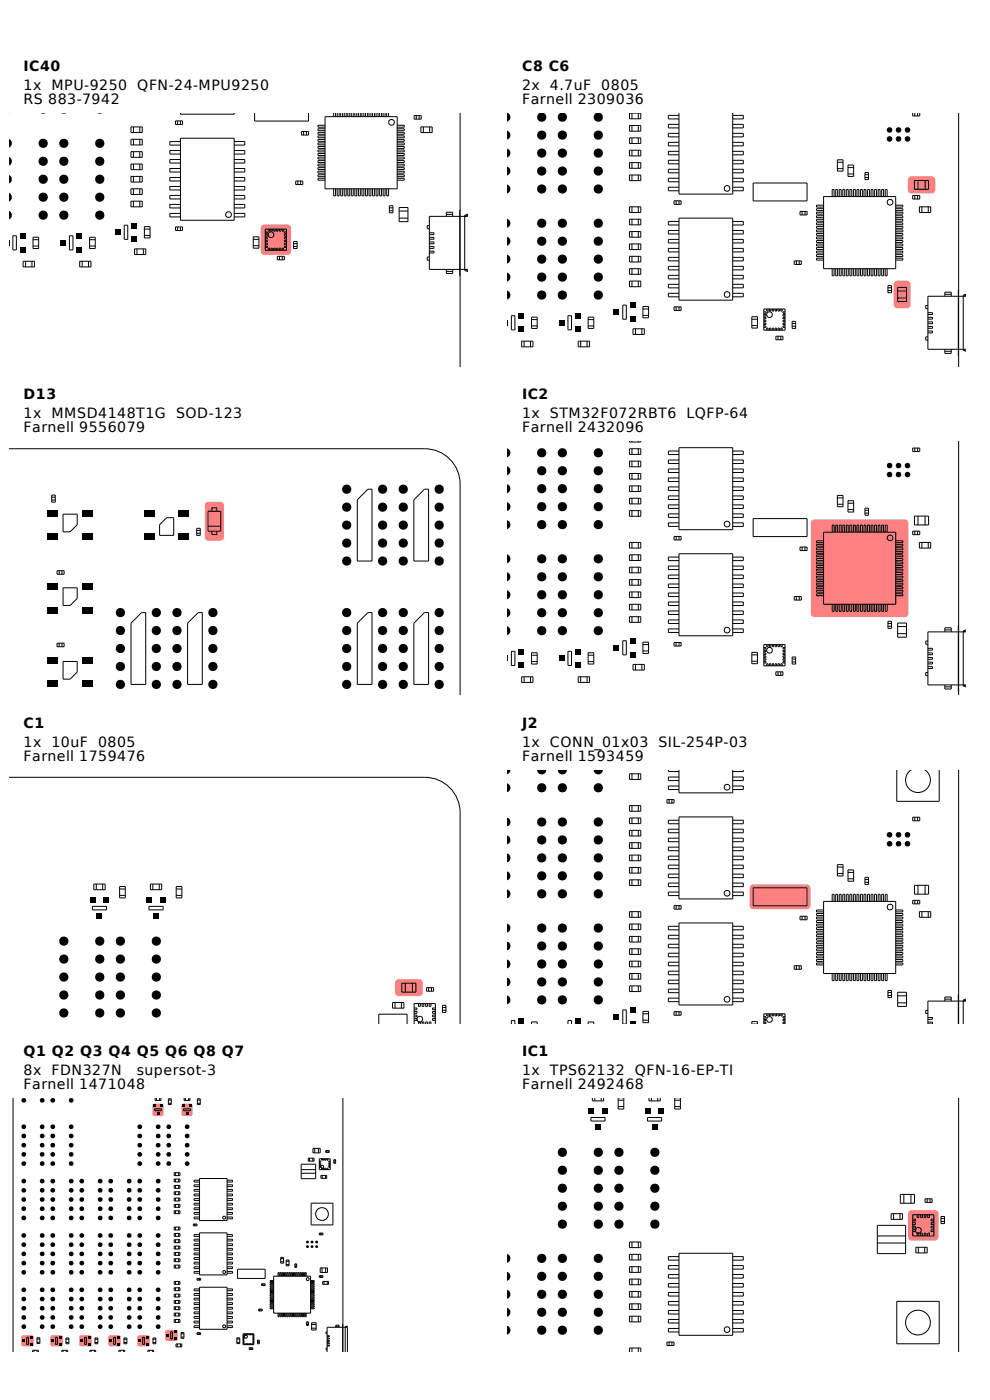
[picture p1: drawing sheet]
<svg xmlns="http://www.w3.org/2000/svg" width="210mm" height="297mm" viewBox="0 0 210 297" stroke-linecap="round" stroke-linejoin="round" font-family="sans-serif">
<defs><g id="words">
<g font-size="3">
<text x="5" y="15">IC40</text>
<text x="110.8" y="15">C8 C6</text>
<text x="5" y="19">1x</text>
<text x="5" y="22">RS 883-7942</text>
<text x="10.9" y="19">MPU-9250</text>
<text x="29.1" y="19">QFN-24-MPU9250</text>
<text x="110.8" y="19">2x</text>
<text x="110.8" y="22">Farnell 2309036</text>
<text x="116.7" y="19">4.7uF</text>
<text x="127.6" y="19">0805</text>
<text x="5" y="84.7">D13</text>
<text x="5" y="88.7">1x</text>
<text x="10.9" y="88.7">MMSD4148T1G</text>
<text x="37.3" y="88.7">SOD-123</text>
<text x="110.8" y="84.7">IC2</text>
<text x="110.8" y="88.7">1x</text>
<text x="116.7" y="88.7">STM32F072RBT6</text>
<text x="145.6" y="88.7">LQFP-64</text>
<text x="5" y="91.7">Farnell 9556079</text>
<text x="110.8" y="91.7">Farnell 2432096</text>
<text x="5" y="154.4">C1</text>
<text x="110.8" y="154.4">J2</text>
<text x="5" y="158.4">1x</text>
<text x="5" y="161.4">Farnell 1759476</text>
<text x="10.9" y="158.4">10uF</text>
<text x="20.8" y="158.4">0805</text>
<text x="110.8" y="158.4">1x</text>
<text x="110.8" y="161.4">Farnell 1593459</text>
<text x="116.7" y="158.4">CONN_01x03</text>
<text x="139.7" y="158.4">SIL-254P-03</text>
<text x="5" y="224.1">Q1 Q2 Q3 Q4 Q5 Q6 Q8 Q7</text>
<text x="110.8" y="224.1">IC1</text>
<text x="5" y="228.1">8x</text>
<text x="5" y="231.1">Farnell 1471048</text>
<text x="10.9" y="228.1">FDN327N</text>
<text x="29" y="228.1">supersot-3</text>
<text x="110.8" y="228.1">1x</text>
<text x="110.8" y="231.1">Farnell 2492468</text>
<text x="116.7" y="228.1">TPS62132</text>
<text x="134.6" y="228.1">QFN-16-EP-TI</text>
</g>
</g></defs>
<path d="M55.5 47.9l.6-.3h4.9a.75 .75 0 0 1 .8 .8v4.9a.75 .75 0 0 1-.8 .8h-4.9a.75 .75 0 0 1-.8-.8v-4.9z" fill="#ff8080"/>
<g fill="none" stroke="#000" stroke-width=".21">
<path d="M27.8 29.6h2.4v1.2h-2.4zM27.8 26.9h2.4v1.2h-2.4zM27.8 32.2h2.4v1.2h-2.4zM27.8 34.8h2.4v1.2h-2.4zM27.8 37.4h2.4v1.2h-2.4zM28.3 26.9v1.2M28.3 29.6v1.2M28.3 32.2v1.2M28.3 34.8v1.2M28.3 37.4v1.2M29.7 26.9v1.2M29.7 29.6v1.2"/>
<path d="M29.7 32.2v1.2M29.7 34.8v1.2M29.7 37.4v1.2M37.2 25.7h1.5v.7h-1.5zM37.7 25.7v.7M38.3 37.7h-2.3v.7h2.3M38.3 24v.2h11.4v-.2M38.3 25.7v.7M38.3 29.3h11.4v17.4h-11.4zM38.3 39.6h-2.3v.7h2.3M38.3 35.7h-2.3v.8h2.3M38.3 33.8h-2.3v.8h2.3"/>
<path d="M38.3 31.9h-2.3v.8h2.3M38.3 30h-2.3v.8h2.3M49.7 37.7h2.2v.7h-2.2M49.7 30h2.2v.8h-2.2M49.7 31.9h2.2v.8h-2.2M49.7 33.8h2.2v.8h-2.2M49.7 35.7h2.2v.8h-2.2M49.7 39.6h2.2v.7h-2.2M54 24v1.7h11.4v-1.7M62.7 38.4h1.5v.8h-1.5zM63.2 38.4v.8M63.8 38.4v.8"/>
<path d="M64 27.9h1.5v.8h-1.5zM64.4 27.9v.8M65 27.9v.8M69 24.8h15.3v15.3h-15.3zM69 37.8h-1.5v.4h1.5M69 37.1h-1.5v.4h1.5M69 36.3h-1.5v.4h1.5M69 35.6h-1.5v.4h1.5M69 34.8h-1.5v.4h1.5M69 34.1h-1.5v.4h1.5M69 33.3h-1.5v.4h1.5M69 32.6h-1.5v.4h1.5"/>
<path d="M69 31.8h-1.5v.4h1.5M69 31.1h-1.5v.4h1.5M69 30.3h-1.5v.4h1.5M69 29.6h-1.5v.4h1.5M69 28.8h-1.5v.4h1.5M69 28.1h-1.5v.4h1.5M69 27.3h-1.5v.4h1.5M69 26.6h-1.5v.4h1.5M70.8 24v.8M71.2 24v.8M71.5 24v.8M71.9 24v.8"/>
<path d="M72.3 24v.8M72.7 24v.8M73 24v.8M73.4 24v.8M73.8 24v.8M74.2 24v.8M74.5 24v.8M74.9 24v.8M75.3 24v.8M75.7 24v.8M76 24v.8M76.4 24v.8"/>
<path d="M76.8 24v.8M77.2 24v.8M77.5 24v.8M77.9 24v.8M78.3 24v.8M78.7 24v.8M79 24v.8M79.4 24v.8M79.8 24v.8M80.2 24v.8M80.5 24v.8M80.9 24v.8"/>
<path d="M81.3 24v.8M81.7 24v.8M82 24v.8M82.4 24v.8M84.3 26.6h1.5v.4h-1.5M84.3 27.3h1.5v.4h-1.5M84.3 28.1h1.5v.4h-1.5M84.3 28.8h1.5v.4h-1.5M84.3 29.6h1.5v.4h-1.5M84.3 30.3h1.5v.4h-1.5M84.3 31.1h1.5v.4h-1.5M84.3 31.8h1.5v.4h-1.5"/>
<path d="M84.3 32.6h1.5v.4h-1.5M84.3 33.3h1.5v.4h-1.5M84.3 34.1h1.5v.4h-1.5M84.3 34.8h1.5v.4h-1.5M84.3 35.6h1.5v.4h-1.5M84.3 36.3h1.5v.4h-1.5M84.3 37.1h1.5v.4h-1.5M84.3 37.8h1.5v.4h-1.5M87.9 24.5h1.5v.8h-1.5zM88.3 24.5v.8M88.9 24.5v.8M89.3 26.9h2.4v1.2h-2.4z"/>
<path d="M89.8 26.9v1.2M91.2 26.9v1.2M97.6 24v53.8M2.7 50h.8v3h-.8zM4.9 55.4h2.4v1.2h-2.4zM5.4 55.4v1.2M6.8 55.4v1.2M7 50.3h1.2v2.4h-1.2zM7 50.9h1.2M7 52.2h1.2M14.7 50h.8v3h-.8zM16.9 55.4h2.4v1.2h-2.4z"/>
<path d="M17.4 55.4v1.2M18.8 55.4v1.2M19 50.3h1.2v2.4h-1.2zM19 50.9h1.2M19 52.2h1.2M26.4 47.8h.7v3h-.7zM27.8 40.1h2.4v1.2h-2.4zM27.8 42.7h2.4v1.2h-2.4zM28.3 40.1v1.2M28.3 42.7v1.2M28.5 52.8h2.4v1.2h-2.4zM29.1 52.8v1.2"/>
<path d="M29.7 40.1v1.2M29.7 42.7v1.2M30.4 52.8v1.2M30.6 48.1h1.2v2.4h-1.2zM30.6 50h1.2M30.6 48.6h1.2M37.2 48.2h1.5v.7h-1.5zM37.7 48.2v.7M38.3 43.4h-2.3v.7h2.3M38.3 48.2v.7M38.3 45.3h-2.3v.7h2.3M38.3 41.5h-2.3v.7h2.3"/>
<path d="M49.7 43.4h2.2v.7h-2.2M49.7 45.3h2.2v.7h-2.2M49.7 41.5h2.2v.7h-2.2M53.7 50.8h1.2M53.7 50.3h1.2v2.4h-1.2zM53.7 52.1h1.2M56.3 49.8h.4v.3h-.4M56.3 50.4h.4v.3h-.4M56.3 52.2h.4v.3h-.4M56.3 48.6h4.5v4.5h-4.5zM56.3 49.2h.4v.3h-.4M56.3 51h.4v.3h-.4"/>
<path d="M56.3 51.6h.4v.3h-.4M56.9 53.1v-.4h.3v.4M56.9 48.6v.5h.3v-.5M57.5 53.1v-.4h.3v.4M57.5 48.6v.5h.3v-.5M58.1 53.1v-.4h.3v.4M58.1 48.6v.5h.3v-.5M58.7 53.1v-.4h.3v.4M58.7 48.6v.5h.3v-.5M58.8 54.4h1.5v.7h-1.5zM59.3 53.1v-.4h.3v.4M59.3 48.6v.5h.3v-.5"/>
<path d="M59.3 54.4v.7M59.9 53.1v-.4h.3v.4M59.9 48.6v.5h.3v-.5M59.9 54.4v.7M60.8 49.8h-.5v.3h.5M60.8 50.4h-.5v.3h.5M60.8 52.2h-.5v.3h.5M60.8 49.2h-.5v.3h.5M60.8 51h-.5v.3h.5M60.8 51.6h-.5v.3h.5M62.3 52.3h.7M62.3 51.2h.7v1.5h-.7z"/>
<path d="M62.3 51.7h.7M70.8 40.1v1.5h.4v-1.5M71.5 40.1v1.5h.4v-1.5M72.3 40.1v1.5h.4v-1.5M73 40.1v1.5h.4v-1.5M73.8 40.1v1.5h.4v-1.5M74.5 40.1v1.5h.4v-1.5M75.3 40.1v1.5h.4v-1.5M76 40.1v1.5h.4v-1.5M76.8 40.1v1.5h.4v-1.5M77.5 40.1v1.5h.4v-1.5M78.3 40.1v1.5h.4v-1.5"/>
<path d="M79 40.1v1.5h.4v-1.5M79.8 40.1v1.5h.4v-1.5M80.5 40.1v1.5h.4v-1.5M81.3 40.1v1.5h.4v-1.5M82 40.1v1.5h.4v-1.5M82.6 44.7h.8M82.6 44.1h.8M82.6 43.7h.8v1.5h-.8zM84.7 44h1.8v3h-1.8zM84.7 44.8h1.8M84.7 46.3h1.8M91.1 53.3h1v.4h-1"/>
<path d="M91.1 49.4h1v.4h-1M91.1 50.4h1v.4h-1M91.1 51.3h1v.4h-1M91.1 52.3h1v.4h-1M91.1 54.5h-.5v.7h.5M91.1 47.9h-.5v.6h.5M94.7 57.6h1.3M94.7 45.5h1.3M94.7 45.9v-.9h1.3v.9M94.7 57.2v.8h1.3v-.8M97.5 44.5v14M98.6 57.2l.6 .1"/>
<path d="M99.2 45.9h-8.1v11.3h8.1M99.2 45.7l-.6 .2M99.2 45.5l-.6 .2v11.7l.6 .2"/>
<circle cx="83.1" cy="25.9" r=".6"/>
<circle cx="48.5" cy="45.5" r=".6"/>
<circle cx="57.5" cy="49.8" r=".6"/>
</g>
<g fill="#000">
<path d="M2 24h.5l-.5 .1zM2 29.5a1.09 1.09 0 0 1 0 1.9zM2 33.3a1.09 1.09 0 0 1 0 1.9zM2 37.1a1.09 1.09 0 0 1 0 1.9zM8.2 24h1.9l-1.1 .1zM12.6 24h1.9l-1.2 .1zM20.2 24h1.9l-1.1 .1zM2 40.9a1.09 1.09 0 0 1 0 1.9zM2 44.7a1.09 1.09 0 0 1 0 1.9zM2 51v1.1zM4.2 52.4h1.2v1.1h-1.2zM4.2 49.5h1.2v1.2h-1.2z"/>
<path d="M12.8 51h1.2v1.1h-1.2zM16.2 52.4h1.2v1.1h-1.2zM16.2 49.5h1.2v1.2h-1.2zM24.4 48.7h1.2v1.2h-1.2zM27.9 47.3h1.1v1.1h-1.1zM27.9 50.1h1.1v1.2h-1.1z"/>
<circle cx="9.2" cy="38" r=".98"/>
<circle cx="9.2" cy="30.4" r=".98"/>
<circle cx="9.2" cy="34.2" r=".98"/>
<circle cx="13.5" cy="38" r=".98"/>
<circle cx="13.5" cy="30.4" r=".98"/>
<circle cx="13.5" cy="34.2" r=".98"/>
<circle cx="21.2" cy="38" r=".98"/>
<circle cx="21.2" cy="30.4" r=".98"/>
<circle cx="21.2" cy="34.2" r=".98"/>
<circle cx="9.2" cy="45.7" r=".98"/>
<circle cx="9.2" cy="41.8" r=".98"/>
<circle cx="13.5" cy="45.7" r=".98"/>
<circle cx="13.5" cy="41.8" r=".98"/>
<circle cx="21.2" cy="45.7" r=".98"/>
<circle cx="21.2" cy="41.8" r=".98"/>
</g>
<path d="M43.7 106.7l.5-.2h2.6a.75 .75 0 0 1 .7 .7v6.8a.75 .75 0 0 1-.7 .7h-2.6a.75 .75 0 0 1-.7-.7v-6.8z" fill="#ff8080"/>
<g fill="#000">
<path d="M10.1 108.2h2.2v1.3h-2.2zM10.1 113.1h2.2v1.4h-2.2zM17.4 113.1h2.3v1.4h-2.3zM17.4 108.2h2.3v1.3h-2.3zM30.6 108.2h2.2v1.3h-2.2zM30.6 113.1h2.2v1.4h-2.2zM37.9 113.1h2.3v1.4h-2.3zM37.9 108.2h2.3v1.3h-2.3zM10.1 123.8h2.2v1.4h-2.2zM10.1 128.8h2.2v1.3h-2.2zM10.1 139.4h2.2v1.4h-2.2zM17.4 128.8h2.3v1.3h-2.3z"/>
<path d="M17.4 123.8h2.3v1.4h-2.3zM17.4 139.4h2.3v1.4h-2.3zM10.1 144.4h2.2v1.3h-2.2zM17.4 144.4h2.3v1.3h-2.3z"/>
<circle cx="73.5" cy="107.6" r=".98"/>
<circle cx="73.5" cy="119" r=".98"/>
<circle cx="73.5" cy="111.4" r=".98"/>
<circle cx="73.5" cy="115.2" r=".98"/>
<circle cx="73.5" cy="103.8" r=".98"/>
<circle cx="81.2" cy="107.6" r=".98"/>
<circle cx="81.2" cy="119" r=".98"/>
<circle cx="81.2" cy="111.4" r=".98"/>
<circle cx="81.2" cy="115.2" r=".98"/>
<circle cx="81.2" cy="103.8" r=".98"/>
<circle cx="85.5" cy="107.6" r=".98"/>
<circle cx="85.5" cy="119" r=".98"/>
<circle cx="85.5" cy="111.4" r=".98"/>
<circle cx="85.5" cy="115.2" r=".98"/>
<circle cx="85.5" cy="103.8" r=".98"/>
<circle cx="93.2" cy="107.6" r=".98"/>
<circle cx="93.2" cy="119" r=".98"/>
<circle cx="93.2" cy="111.4" r=".98"/>
<circle cx="93.2" cy="115.2" r=".98"/>
<circle cx="93.2" cy="103.8" r=".98"/>
<circle cx="25.5" cy="133.8" r=".98"/>
<circle cx="25.5" cy="130" r=".98"/>
<circle cx="25.5" cy="137.6" r=".98"/>
<circle cx="33.2" cy="130" r=".98"/>
<circle cx="33.2" cy="133.8" r=".98"/>
<circle cx="33.2" cy="137.6" r=".98"/>
<circle cx="37.5" cy="130" r=".98"/>
<circle cx="37.5" cy="133.8" r=".98"/>
<circle cx="37.5" cy="137.6" r=".98"/>
<circle cx="45.2" cy="133.8" r=".98"/>
<circle cx="45.2" cy="130" r=".98"/>
<circle cx="45.2" cy="137.6" r=".98"/>
<circle cx="73.5" cy="130" r=".98"/>
<circle cx="73.5" cy="133.8" r=".98"/>
<circle cx="73.5" cy="137.6" r=".98"/>
<circle cx="81.2" cy="130" r=".98"/>
<circle cx="81.2" cy="133.8" r=".98"/>
<circle cx="81.2" cy="137.6" r=".98"/>
<circle cx="85.5" cy="130" r=".98"/>
<circle cx="85.5" cy="133.8" r=".98"/>
<circle cx="85.5" cy="137.6" r=".98"/>
<circle cx="93.2" cy="130" r=".98"/>
<circle cx="93.2" cy="133.8" r=".98"/>
<circle cx="93.2" cy="137.6" r=".98"/>
<circle cx="25.5" cy="145.2" r=".98"/>
<circle cx="25.5" cy="141.4" r=".98"/>
<circle cx="33.2" cy="145.2" r=".98"/>
<circle cx="33.2" cy="141.4" r=".98"/>
<circle cx="37.5" cy="145.2" r=".98"/>
<circle cx="37.5" cy="141.4" r=".98"/>
<circle cx="45.2" cy="145.2" r=".98"/>
<circle cx="45.2" cy="141.4" r=".98"/>
<circle cx="73.5" cy="145.2" r=".98"/>
<circle cx="73.5" cy="141.4" r=".98"/>
<circle cx="81.2" cy="145.2" r=".98"/>
<circle cx="81.2" cy="141.4" r=".98"/>
<circle cx="85.5" cy="145.2" r=".98"/>
<circle cx="85.5" cy="141.4" r=".98"/>
<circle cx="93.2" cy="145.2" r=".98"/>
<circle cx="93.2" cy="141.4" r=".98"/>
</g>
<g fill="none" stroke="#000" stroke-width=".21">
<path d="M2 95.2h88.1a7.5 7.5 0 0 1 7.5 7.5v44.8M11 105h.7v1.5h-.7zM11 106.1h.7M11 105.5h.7M13.4 109.1h3v2.2l-1.5 1.5h-1.5zM33.9 111.3l1.5-1.5h1.5v3.8h-3zM41.7 112.5h.8M41.7 113.1h.8M41.7 112.1h.8v1.5h-.8zM44.1 108.5h2.7v4.2h-2.7zM44.1 111.6h2.7M45 112.7v.7h1v-.7"/>
<path d="M45 108.5v-.8h1v.8M78 103.8h.9v15.2h-3.1v-13zM87.8 106l2.3-2.2h.8v15.2h-3.1zM12.1 136.5h1.5v.7h-1.5zM12.1 121.1h1.5v.7h-1.5zM12.6 121.1v.7M12.6 136.5v.7M13.2 121.1v.7M13.2 136.5v.7M13.4 124.7h3v2.3l-1.5 1.5h-1.5zM30 130h.9v15.2h-3.1v-13zM39.8 132.2l2.2-2.2h.9v15.2h-3.1z"/>
<path d="M75.8 132.2l2.2-2.2h.9v15.2h-3.1zM87.8 132.2l2.3-2.2h.8v15.2h-3.1zM13.4 140.3h3v2.3l-1.5 1.5h-1.5z"/>
</g>
<path d="M84 208l.6-.2h4.3a.75 .75 0 0 1 .8 .7v2.1a.75 .75 0 0 1-.8 .8h-4.3a.75 .75 0 0 1-.8-.8v-2.1z" fill="#ff8080"/>
<g fill="#000">
<path d="M19.1 190.4h1.1v1.1h-1.1zM20.5 193.8h1.2v1.2h-1.2zM22 190.4h1.1v1.1h-1.1zM31.1 190.4h1.1v1.1h-1.1zM32.5 193.8h1.2v1.2h-1.2zM34 190.4h1.1v1.1h-1.1z"/>
<circle cx="13.5" cy="199.7" r=".98"/>
<circle cx="21.2" cy="199.7" r=".98"/>
<circle cx="25.5" cy="199.7" r=".98"/>
<circle cx="33.2" cy="199.7" r=".98"/>
<circle cx="13.5" cy="214.9" r=".98"/>
<circle cx="13.5" cy="211.1" r=".98"/>
<circle cx="13.5" cy="203.5" r=".98"/>
<circle cx="13.5" cy="207.3" r=".98"/>
<circle cx="21.2" cy="214.9" r=".98"/>
<circle cx="21.2" cy="211.1" r=".98"/>
<circle cx="21.2" cy="203.5" r=".98"/>
<circle cx="21.2" cy="207.3" r=".98"/>
<circle cx="25.5" cy="214.9" r=".98"/>
<circle cx="25.5" cy="211.1" r=".98"/>
<circle cx="25.5" cy="203.5" r=".98"/>
<circle cx="25.5" cy="207.3" r=".98"/>
<circle cx="33.2" cy="214.9" r=".98"/>
<circle cx="33.2" cy="211.1" r=".98"/>
<circle cx="33.2" cy="203.5" r=".98"/>
<circle cx="33.2" cy="207.3" r=".98"/>
</g>
<g fill="none" stroke="#000" stroke-width=".21">
<path d="M2 164.9h88.1a7.5 7.5 0 0 1 7.5 7.5v44.8M19.6 192.3h3v.7h-3zM19.9 187.6h2.4v1.2h-2.4zM20.4 187.6v1.2M21.8 187.6v1.2M25.4 188.1h1.2v2.4h-1.2zM25.4 190h1.2M25.4 188.6h1.2M31.6 192.3h3v.7h-3zM31.9 187.6h2.4v1.2h-2.4zM32.4 187.6v1.2M33.8 187.6v1.2"/>
<path d="M37.4 188.1h1.2v2.4h-1.2zM37.4 190h1.2M37.4 188.6h1.2M80.4 217.2v-2h6v2M83.3 212.7h2.4v1.2h-2.4zM83.8 212.7v1.2M85.2 212.7v1.2M85.2 208.6h3v1.9h-3zM86 208.6v1.9M87.5 208.6v1.9M87.9 213.9h.6v.3h-.6M87.9 214.6h.6v.4h-.6"/>
<path d="M87.9 215.4h.6v.3h-.6M87.9 216.1h.6v.4h-.6M87.9 217.2v-4.3h4.5v4.3M88.8 212.9v.6h.4v-.6M88.8 217.2v-.4h.4v.4M89.5 212.9v.6h.4v-.6M89.5 217.2v-.4h.4v.4M90.3 212.9v.6h.4v-.6M90.3 217.2v-.4h.4v.4M90.5 209.6h1.5v.7h-1.5zM90.9 209.6v.7M91 212.9v.6h.4v-.6"/>
<path d="M91 217.2v-.4h.4v.4M91.5 209.6v.7M92.4 213.9h-.6v.3h.6M92.4 214.6h-.6v.4h.6M92.4 215.4h-.6v.3h.6M92.4 216.1h-.6v.4h.6M93.9 213.8h.7M93.9 214.4h.7M93.9 213.3h.7v1.5h-.7z"/>
<circle cx="89.1" cy="216.2" r=".6"/>
</g>
<g fill="#ff8080">
<path d="M29.2 283.5l.3-.2 2.1 .1 .2 .3-.1 1.8-.3 .2-2.1-.1-.2-.3z"/>
<path d="M23 283.5l.4-.2 2 .1 .2 .3v1.8l-.4 .2-2-.1-.2-.3z"/>
<path d="M16.9 283.5l.3-.2 2.1 .1 .2 .3-.1 1.8-.3 .2-2.1-.1-.2-.3z"/>
<path d="M10.7 283.5l.4-.2 2 .1 .2 .3v1.8l-.4 .2-2-.1-.2-.3z"/>
<path d="M4.6 283.5l.3-.2 2.1 .1 .2 .3-.1 1.8-.3 .2-2.1-.1-.2-.3z"/>
<path d="M38.6 234.3l.3-.2h1.6l.3 .2 .1 2.1-.2 .3-1.8 .1-.3-.2z"/>
<path d="M32.4 234.3l.3-.2h1.6l.3 .2 .1 2.1-.2 .3-1.8 .1-.3-.2z"/>
<path d="M35.1 282.4l.4-.2h2l.2 .3v1.8l-.3 .2h-2.1l-.2-.4z"/>
</g>
<g fill="#000">
<path d="M32.5 234.3h.6v.6h-.6zM33.2 236.1h.6v.5h-.6zM34 234.3h.5v.6h-.5zM38.7 234.3h.5v.6h-.5zM39.4 236.1h.6v.5h-.6zM40.1 234.3h.6v.6h-.6zM65 263.3h.4v.5h-.4zM65 264.3h.4v.4h-.4zM66 263.3h.4v.5h-.4zM66 264.3h.4v.4h-.4zM67 263.3h.4v.5h-.4zM67 264.3h.4v.4h-.4z"/>
<path d="M4.7 284.2h.6v.6h-.6zM6.4 283.5h.6v.6h-.6zM6.4 284.9h.6v.6h-.6zM10.8 284.2h.6v.6h-.6zM12.6 283.5h.6v.6h-.6zM12.6 284.9h.6v.6h-.6zM17 284.2h.6v.6h-.6zM18.7 284.9h.6v.6h-.6zM18.7 283.5h.6v.6h-.6zM23.1 284.2h.6v.6h-.6zM24.9 284.9h.6v.6h-.6zM24.9 283.5h.6v.6h-.6z"/>
<path d="M29.3 284.2h.6v.6h-.6zM31 284.9h.6v.6h-.6zM31 283.5h.6v.6h-.6zM35.2 283h.6v.6h-.6zM37 282.3h.6v.6h-.6zM37 283.8h.6v.6h-.6z"/>
<circle cx="5" cy="233.5" r=".48"/>
<circle cx="5" cy="239.1" r=".5"/>
<circle cx="8.9" cy="233.5" r=".48"/>
<circle cx="9" cy="239.1" r=".5"/>
<circle cx="11.2" cy="233.5" r=".48"/>
<circle cx="11.2" cy="239.1" r=".5"/>
<circle cx="15.1" cy="233.5" r=".48"/>
<circle cx="15.1" cy="239.1" r=".5"/>
<circle cx="29.7" cy="239.1" r=".5"/>
<circle cx="33.6" cy="239.1" r=".5"/>
<circle cx="35.8" cy="239.1" r=".5"/>
<circle cx="39.7" cy="239.1" r=".5"/>
<circle cx="5" cy="250.6" r=".5"/>
<circle cx="5" cy="256.5" r=".5"/>
<circle cx="5" cy="241" r=".5"/>
<circle cx="5" cy="258.4" r=".5"/>
<circle cx="5" cy="244.9" r=".5"/>
<circle cx="5" cy="243" r=".5"/>
<circle cx="5" cy="246.9" r=".5"/>
<circle cx="5" cy="252.6" r=".5"/>
<circle cx="5" cy="254.5" r=".5"/>
<circle cx="9" cy="250.6" r=".5"/>
<circle cx="9" cy="256.5" r=".5"/>
<circle cx="9" cy="241" r=".5"/>
<circle cx="9" cy="258.4" r=".5"/>
<circle cx="9" cy="244.9" r=".5"/>
<circle cx="9" cy="243" r=".5"/>
<circle cx="9" cy="246.9" r=".5"/>
<circle cx="9" cy="252.6" r=".5"/>
<circle cx="9" cy="254.5" r=".5"/>
<circle cx="11.2" cy="250.6" r=".5"/>
<circle cx="11.2" cy="256.5" r=".5"/>
<circle cx="11.2" cy="241" r=".5"/>
<circle cx="11.2" cy="258.4" r=".5"/>
<circle cx="11.2" cy="244.9" r=".5"/>
<circle cx="11.2" cy="243" r=".5"/>
<circle cx="11.2" cy="246.9" r=".5"/>
<circle cx="11.2" cy="254.5" r=".5"/>
<circle cx="11.2" cy="252.6" r=".5"/>
<circle cx="15.1" cy="250.6" r=".5"/>
<circle cx="15.1" cy="256.5" r=".5"/>
<circle cx="15.1" cy="241" r=".5"/>
<circle cx="15.1" cy="258.4" r=".5"/>
<circle cx="15.1" cy="244.9" r=".5"/>
<circle cx="15.1" cy="243" r=".5"/>
<circle cx="15.1" cy="246.9" r=".5"/>
<circle cx="15.1" cy="252.6" r=".5"/>
<circle cx="15.1" cy="254.5" r=".5"/>
<circle cx="17.4" cy="250.6" r=".5"/>
<circle cx="17.4" cy="256.5" r=".5"/>
<circle cx="17.4" cy="258.4" r=".5"/>
<circle cx="17.4" cy="254.5" r=".5"/>
<circle cx="17.4" cy="252.6" r=".5"/>
<circle cx="21.3" cy="250.6" r=".5"/>
<circle cx="21.3" cy="256.5" r=".5"/>
<circle cx="21.3" cy="258.4" r=".5"/>
<circle cx="21.3" cy="254.5" r=".5"/>
<circle cx="21.3" cy="252.6" r=".5"/>
<circle cx="23.5" cy="250.6" r=".5"/>
<circle cx="23.5" cy="256.5" r=".5"/>
<circle cx="23.5" cy="258.4" r=".5"/>
<circle cx="23.5" cy="252.6" r=".5"/>
<circle cx="23.5" cy="254.5" r=".5"/>
<circle cx="27.4" cy="250.6" r=".5"/>
<circle cx="27.4" cy="256.5" r=".5"/>
<circle cx="27.4" cy="258.4" r=".5"/>
<circle cx="27.4" cy="252.6" r=".5"/>
<circle cx="27.4" cy="254.5" r=".5"/>
<circle cx="29.7" cy="250.6" r=".5"/>
<circle cx="29.7" cy="256.5" r=".5"/>
<circle cx="29.7" cy="241" r=".5"/>
<circle cx="29.7" cy="258.4" r=".5"/>
<circle cx="29.7" cy="244.9" r=".5"/>
<circle cx="29.7" cy="243" r=".5"/>
<circle cx="29.7" cy="246.9" r=".5"/>
<circle cx="29.7" cy="252.6" r=".5"/>
<circle cx="29.7" cy="254.5" r=".5"/>
<circle cx="33.6" cy="250.6" r=".5"/>
<circle cx="33.6" cy="256.5" r=".5"/>
<circle cx="33.6" cy="241" r=".5"/>
<circle cx="33.6" cy="258.4" r=".5"/>
<circle cx="33.6" cy="244.9" r=".5"/>
<circle cx="33.6" cy="243" r=".5"/>
<circle cx="33.6" cy="246.9" r=".5"/>
<circle cx="33.6" cy="254.5" r=".5"/>
<circle cx="33.6" cy="252.6" r=".5"/>
<circle cx="35.8" cy="241" r=".5"/>
<circle cx="35.8" cy="244.9" r=".5"/>
<circle cx="35.8" cy="243" r=".5"/>
<circle cx="35.8" cy="246.9" r=".5"/>
<circle cx="39.7" cy="241" r=".5"/>
<circle cx="39.7" cy="244.9" r=".5"/>
<circle cx="39.7" cy="243" r=".5"/>
<circle cx="39.7" cy="246.9" r=".5"/>
<circle cx="5" cy="275.6" r=".5"/>
<circle cx="5" cy="268" r=".5"/>
<circle cx="5" cy="273.7" r=".5"/>
<circle cx="5" cy="266" r=".5"/>
<circle cx="5" cy="277.6" r=".5"/>
<circle cx="5" cy="269.9" r=".5"/>
<circle cx="5" cy="279.5" r=".5"/>
<circle cx="5" cy="262.1" r=".5"/>
<circle cx="5" cy="264.1" r=".5"/>
<circle cx="9" cy="275.6" r=".5"/>
<circle cx="9" cy="268" r=".5"/>
<circle cx="9" cy="273.7" r=".5"/>
<circle cx="9" cy="266" r=".5"/>
<circle cx="9" cy="269.9" r=".5"/>
<circle cx="9" cy="277.6" r=".5"/>
<circle cx="9" cy="262.1" r=".5"/>
<circle cx="9" cy="279.5" r=".5"/>
<circle cx="9" cy="264.1" r=".5"/>
<circle cx="11.2" cy="275.6" r=".5"/>
<circle cx="11.2" cy="268" r=".5"/>
<circle cx="11.2" cy="273.7" r=".5"/>
<circle cx="11.2" cy="266" r=".5"/>
<circle cx="11.2" cy="277.6" r=".5"/>
<circle cx="11.2" cy="269.9" r=".5"/>
<circle cx="11.2" cy="262.1" r=".5"/>
<circle cx="11.2" cy="279.5" r=".5"/>
<circle cx="11.2" cy="264.1" r=".5"/>
<circle cx="15.1" cy="275.6" r=".5"/>
<circle cx="15.1" cy="268" r=".5"/>
<circle cx="15.1" cy="273.7" r=".5"/>
<circle cx="15.1" cy="266" r=".5"/>
<circle cx="15.1" cy="277.6" r=".5"/>
<circle cx="15.1" cy="269.9" r=".5"/>
<circle cx="15.1" cy="279.5" r=".5"/>
<circle cx="15.1" cy="262.1" r=".5"/>
<circle cx="15.1" cy="264.1" r=".5"/>
<circle cx="17.4" cy="275.6" r=".5"/>
<circle cx="17.4" cy="268" r=".5"/>
<circle cx="17.4" cy="273.7" r=".5"/>
<circle cx="17.4" cy="266" r=".5"/>
<circle cx="17.4" cy="277.6" r=".5"/>
<circle cx="17.4" cy="269.9" r=".5"/>
<circle cx="17.4" cy="279.5" r=".5"/>
<circle cx="17.4" cy="262.1" r=".5"/>
<circle cx="17.4" cy="264.1" r=".5"/>
<circle cx="21.3" cy="275.6" r=".5"/>
<circle cx="21.3" cy="268" r=".5"/>
<circle cx="21.3" cy="273.7" r=".5"/>
<circle cx="21.3" cy="266" r=".5"/>
<circle cx="21.3" cy="269.9" r=".5"/>
<circle cx="21.3" cy="277.6" r=".5"/>
<circle cx="21.3" cy="279.5" r=".5"/>
<circle cx="21.3" cy="262.1" r=".5"/>
<circle cx="21.3" cy="264.1" r=".5"/>
<circle cx="23.5" cy="275.6" r=".5"/>
<circle cx="23.5" cy="268" r=".5"/>
<circle cx="23.5" cy="273.7" r=".5"/>
<circle cx="23.5" cy="266" r=".5"/>
<circle cx="23.5" cy="277.6" r=".5"/>
<circle cx="23.5" cy="269.9" r=".5"/>
<circle cx="23.5" cy="279.5" r=".5"/>
<circle cx="23.5" cy="262.1" r=".5"/>
<circle cx="23.5" cy="264.1" r=".5"/>
<circle cx="27.4" cy="275.6" r=".5"/>
<circle cx="27.4" cy="268" r=".5"/>
<circle cx="27.4" cy="273.7" r=".5"/>
<circle cx="27.4" cy="266" r=".5"/>
<circle cx="27.4" cy="277.6" r=".5"/>
<circle cx="27.4" cy="269.9" r=".5"/>
<circle cx="27.4" cy="279.5" r=".5"/>
<circle cx="27.4" cy="262.1" r=".5"/>
<circle cx="27.4" cy="264.1" r=".5"/>
<circle cx="29.7" cy="275.6" r=".5"/>
<circle cx="29.7" cy="268" r=".5"/>
<circle cx="29.7" cy="273.7" r=".5"/>
<circle cx="29.7" cy="266" r=".5"/>
<circle cx="29.7" cy="269.9" r=".5"/>
<circle cx="29.7" cy="277.6" r=".5"/>
<circle cx="29.7" cy="279.5" r=".5"/>
<circle cx="29.7" cy="262.1" r=".5"/>
<circle cx="29.7" cy="264.1" r=".5"/>
<circle cx="33.6" cy="275.6" r=".5"/>
<circle cx="33.6" cy="268" r=".5"/>
<circle cx="33.6" cy="273.7" r=".5"/>
<circle cx="33.6" cy="266" r=".5"/>
<circle cx="33.6" cy="269.9" r=".5"/>
<circle cx="33.6" cy="277.6" r=".5"/>
<circle cx="33.6" cy="262.1" r=".5"/>
<circle cx="33.6" cy="279.5" r=".5"/>
<circle cx="33.6" cy="264.1" r=".5"/>
<circle cx="5" cy="281.5" r=".5"/>
<circle cx="9" cy="281.5" r=".5"/>
<circle cx="11.2" cy="281.5" r=".5"/>
<circle cx="15.1" cy="281.5" r=".5"/>
<circle cx="17.4" cy="281.5" r=".5"/>
<circle cx="21.3" cy="281.5" r=".5"/>
<circle cx="23.5" cy="281.5" r=".5"/>
<circle cx="27.4" cy="281.5" r=".5"/>
<circle cx="29.7" cy="281.5" r=".5"/>
<circle cx="33.6" cy="281.5" r=".5"/>
</g>
<g fill="none" stroke="#000" stroke-width=".21">
<path d="M2.8 233.1v53.8M32.8 235.3h1.5v.4h-1.5zM32.9 233.1v.4h1.2v-.4M33.2 233.1v.4M33.9 233.1v.4M35.7 233.1h.6v1.3h-.6zM35.7 234.1h.6M35.7 233.4h.6M38.9 235.3h1.5v.4h-1.5zM39.1 233.1v.4h1.2v-.4M39.3 233.1v.4M40 233.1v.4"/>
<path d="M41.9 233.1h.6v1.3h-.6zM41.9 234.1h.6M41.9 233.4h.6M72.7 233.1v53.8M36.9 251.5h1.3v.6h-1.3zM36.9 248.8h1.3v.6h-1.3zM36.9 250.2h1.3v.6h-1.3zM36.9 252.9h1.3v.6h-1.3zM36.9 254.2h1.3v.6h-1.3zM36.9 255.5h1.3v.7h-1.3zM36.9 256.9h1.3v.6h-1.3zM37.2 248.8v.6"/>
<path d="M37.2 250.2v.6M37.2 251.5v.6M37.2 252.9v.6M37.2 254.2v.6M37.2 255.5v.7M37.2 256.9v.6M37.9 248.8v.6M37.9 250.2v.6M37.9 251.5v.6M37.9 252.9v.6M37.9 254.2v.6M37.9 255.5v.7"/>
<path d="M37.9 256.9v.6M41 259.7h.8v.4h-.8zM41.3 259.7v.4M41.6 259.7v.4M42.3 250h5.9v9h-5.9zM42.3 258.2h-1.1v.4h1.1M42.3 250.4h-1.1v.4h1.1M42.3 251.4h-1.1v.4h1.1M42.3 252.4h-1.1v.3h1.1M42.3 253.3h-1.1v.4h1.1M42.3 254.3h-1.1v.4h1.1M42.3 255.3h-1.1v.4h1.1"/>
<path d="M42.3 256.3h-1.1v.4h1.1M42.3 257.2h-1.1v.4h1.1M47.3 258.1h.5v.5h-.5zM48.2 258.2h1.1v.4h-1.1M48.2 257.2h1.1v.4h-1.1M48.2 256.3h1.1v.4h-1.1M48.2 255.3h1.1v.4h-1.1M48.2 254.3h1.1v.4h-1.1M48.2 253.3h1.1v.4h-1.1M48.2 252.4h1.1v.3h-1.1M48.2 251.4h1.1v.4h-1.1M48.2 250.4h1.1v.4h-1.1"/>
<path d="M63.9 248.2h3.1M63.9 247h3.1v3.1h-3.1zM63.9 248.9h3.1M65.4 245.7h1.2v.7h-1.2zM65.7 245.7v.7M66 255.3h4.6v4.6h-4.6zM66.4 245.7v.7M66.4 243.6h1.5v1h-1.5zM66.8 243.6v1M67.5 243.6v1M67.7 245.9h2.3v2.3h-2.3zM67.7 246.3h.3v.2h-.3"/>
<path d="M67.7 246.7h.3v.2h-.3M67.7 247.1h.3v.2h-.3M67.7 247.5h.3v.2h-.3M68.1 249.4h1.2v.6h-1.2zM68.1 247.3h.5v.5h-.5zM68.2 245.9v.3h.2v-.3M68.2 248.2v-.3h.2v.3M68.4 249.4v.6M68.6 245.9v.3h.2v-.3M68.6 248.2v-.3h.2v.3M69 245.9v.3h.2v-.3M69 248.2v-.3h.2v.3"/>
<path d="M69 249.4v.6M69.1 244.1h.8v.4h-.8zM69.3 244.1v.4M69.4 245.9v.3h.2v-.3M69.4 248.2v-.3h.2v.3M69.6 244.1v.4M70 246.3h-.3v.2h.3M70 246.7h-.3v.2h.3M70 247.1h-.3v.2h.3M70 247.5h-.3v.2h.3M70.8 246.3h.4M70.8 246.6h.4"/>
<path d="M70.8 246h.4v.8h-.4zM36.9 278.6h1.3v.6h-1.3zM36.9 277.3h1.3v.6h-1.3zM36.9 275.9h1.3v.6h-1.3zM36.9 273.2h1.3v.6h-1.3zM36.9 261.7h1.3v.6h-1.3zM36.9 271.9h1.3v.6h-1.3zM36.9 260.3h1.3v.7h-1.3zM36.9 263h1.3v.7h-1.3zM36.9 264.4h1.3v.6h-1.3zM36.9 265.7h1.3v.6h-1.3zM36.9 267.1h1.3v.6h-1.3z"/>
<path d="M36.9 268.4h1.3v.6h-1.3zM36.9 274.6h1.3v.6h-1.3zM36.9 280h1.3v.6h-1.3zM37.2 260.3v.7M37.2 261.7v.6M37.2 263v.7M37.2 264.4v.6M37.2 265.7v.6M37.2 267.1v.6M37.2 268.4v.6M37.2 271.9v.6M37.2 273.2v.6"/>
<path d="M37.2 274.6v.6M37.2 275.9v.6M37.2 277.3v.6M37.2 278.6v.6M37.2 280v.6M37.9 260.3v.7M37.9 261.7v.6M37.9 263v.7M37.9 264.4v.6M37.9 265.7v.6M37.9 267.1v.6M37.9 268.4v.6"/>
<path d="M37.9 271.9v.6M37.9 273.2v.6M37.9 274.6v.6M37.9 275.9v.6M37.9 277.3v.6M37.9 278.6v.6M37.9 280v.6M41.8 271.2h.8v.4h-.8zM42 271.2v.4M42.3 277.4h-1.1v.4h1.1M42.3 261.6h5.9v8.9h-5.9zM42.3 271.2v.4"/>
<path d="M42.3 273.1h5.9v8.9h-5.9zM42.3 273.5h-1.1v.4h1.1M42.3 261.9h-1.1v.4h1.1M42.3 262.9h-1.1v.4h1.1M42.3 263.9h-1.1v.4h1.1M42.3 264.9h-1.1v.4h1.1M42.3 265.8h-1.1v.4h1.1M42.3 266.8h-1.1v.4h1.1M42.3 267.8h-1.1v.4h1.1M42.3 268.8h-1.1v.4h1.1M42.3 269.8h-1.1v.3h1.1M42.3 274.4h-1.1v.4h1.1"/>
<path d="M42.3 275.4h-1.1v.4h1.1M42.3 276.4h-1.1v.4h1.1M42.3 278.4h-1.1v.3h1.1M42.3 279.3h-1.1v.4h1.1M47.3 269.7h.5v.4h-.5zM48.2 277.4h1.1v.4h-1.1M48.2 273.5h1.1v.4h-1.1M48.2 261.9h1.1v.4h-1.1M48.2 262.9h1.1v.4h-1.1M48.2 263.9h1.1v.4h-1.1M48.2 264.9h1.1v.4h-1.1M48.2 265.8h1.1v.4h-1.1"/>
<path d="M48.2 266.8h1.1v.4h-1.1M48.2 267.8h1.1v.4h-1.1M48.2 268.8h1.1v.4h-1.1M48.2 269.8h1.1v.3h-1.1M48.2 274.4h1.1v.4h-1.1M48.2 275.4h1.1v.4h-1.1M48.2 276.4h1.1v.4h-1.1M48.2 278.4h1.1v.3h-1.1M48.2 279.3h1.1v.4h-1.1M50.4 269.3h5.9v1.9h-5.9zM54.9 277.8h.7v.3h-.7zM55.1 277.8v.3"/>
<path d="M55.4 277.8v.3M55.5 272.4h.8v.4h-.8zM55.7 272.4v.4M56 272.4v.4M58.1 270.8h7.8v7.8h-7.8zM58.1 277.5h-.8v.2h.8M58.1 277.1h-.8v.2h.8M58.1 276.7h-.8v.2h.8M58.1 276.3h-.8v.2h.8M58.1 275.9h-.8v.2h.8M58.1 275.5h-.8v.3h.8M58.1 275.2h-.8v.2h.8"/>
<path d="M58.1 274.8h-.8v.2h.8M58.1 274.4h-.8v.2h.8M58.1 274h-.8v.2h.8M58.1 273.6h-.8v.2h.8M58.1 273.2h-.8v.2h.8M58.1 272.9h-.8v.2h.8M58.1 272.5h-.8v.2h.8M58.1 272.1h-.8v.2h.8M58.1 271.7h-.8v.2h.8M59 270.8v-.8h.2v.8M59 278.6v.8h.2v-.8M59.4 270.8v-.8h.2v.8"/>
<path d="M59.4 278.6v.8h.2v-.8M59.6 266.8h.6v1.2h-.6zM59.6 267.7h.6M59.6 267h.6M59.8 270.8v-.8h.2v.8M59.8 278.6v.8h.2v-.8M60.1 270.8v-.8h.2v.8M60.1 278.6v.8h.2v-.8M60.5 270.8v-.8h.2v.8M60.5 278.6v.8h.2v-.8M60.7 267.6h.6M60.7 268.3h.6"/>
<path d="M60.7 267.3h.6v1.3h-.6zM60.9 270.8v-.8h.2v.8M60.9 278.6v.8h.2v-.8M61.3 270.8v-.8h.2v.8M61.3 278.6v.8h.2v-.8M61.7 270.8v-.8h.2v.8M61.7 278.6v.8h.2v-.8M62.1 270.8v-.8h.2v.8M62.1 278.6v.8h.2v-.8M62.4 270.8v-.8h.3v.8M62.4 278.6v.8h.3v-.8M62.6 268.2h.3v.7h-.3z"/>
<path d="M62.6 268.7h.3M62.6 268.4h.3M62.8 270.8v-.8h.2v.8M62.8 278.6v.8h.2v-.8M63.2 270.8v-.8h.2v.8M63.2 278.6v.8h.2v-.8M63.6 270.8v-.8h.2v.8M63.6 278.6v.8h.2v-.8M64 270.8v-.8h.2v.8M64 278.6v.8h.2v-.8M64.4 270.8v-.8h.2v.8M64.4 278.6v.8h.2v-.8"/>
<path d="M64.8 270.8v-.8h.2v.8M64.8 278.6v.8h.2v-.8M65 271.2h.5v.4h-.5zM65.9 271.7h.8v.2h-.8M65.9 272.1h.8v.2h-.8M65.9 272.5h.8v.2h-.8M65.9 272.9h.8v.2h-.8M65.9 273.2h.8v.2h-.8M65.9 273.6h.8v.2h-.8M65.9 274h.8v.2h-.8M65.9 274.4h.8v.2h-.8M65.9 274.8h.8v.2h-.8"/>
<path d="M65.9 275.2h.8v.2h-.8M65.9 275.5h.8v.3h-.8M65.9 275.9h.8v.2h-.8M65.9 276.3h.8v.2h-.8M65.9 276.7h.8v.2h-.8M65.9 277.1h.8v.2h-.8M65.9 277.5h.8v.2h-.8M67.7 261.6h.8v.4h-.8zM67.7 270.7h.8v.3h-.8zM67.9 269h1.6v1h-1.6zM68 261.6v.4M68 270.7v.3"/>
<path d="M68.3 261.6v.4M68.3 270.7v.3M68.3 269v1M68.5 271.9h1.2v.6h-1.2zM68.7 271.9v.6M69.1 269v1M69.4 271.9v.6M5.7 283.7h.3v1.6h-.3zM6.9 286.9v-.4h1.3v.4M7.2 286.5v.4M7.8 283.8h.7v1.3h-.7zM7.8 284.1h.7"/>
<path d="M7.8 284.8h.7M7.9 286.5v.4M11.8 283.7h.4v1.6h-.4zM13.1 286.9v-.4h1.2v.4M13.4 286.5v.4M14 283.9h.6v1.2h-.6zM14 284.1h.6M14 284.8h.6M14.1 286.5v.4M18 283.7h.3v1.6h-.3zM19.1 286.9v-.4h1.2v.4M19.3 286.5v.4"/>
<path d="M20 286.5v.4M20.1 283.9h.7v1.2h-.7zM20.1 284.1h.7M20.1 284.8h.7M24.1 283.7h.4v1.6h-.4zM25.2 286.9v-.4h1.3v.4M25.5 286.5v.4M26.2 286.5v.4M26.3 283.9h.6v1.2h-.6zM26.3 284.1h.6M26.3 284.8h.6M30.3 283.7h.3v1.6h-.3z"/>
<path d="M31.4 286.9v-.4h1.2v.4M31.6 286.5v.4M32.3 286.5v.4M32.4 283.9h.7v1.2h-.7zM32.4 284.1h.7M32.4 284.8h.7M36.2 282.6h.4v1.5h-.4zM37.3 285.1h1.3v.7h-1.3zM37.6 285.1v.7M38.3 285.1v.7M38.4 282.7h.6v1.3h-.6zM38.4 283.7h.6"/>
<path d="M38.4 283h.6M41.8 282.8h.8v.3h-.8zM42 282.8v.3M42.3 280.3h-1.1v.4h1.1M42.3 282.8v.3M42.3 281.3h-1.1v.4h1.1M47.3 281.2h.5v.4h-.5zM48.2 280.3h1.1v.4h-1.1M48.2 281.3h1.1v.4h-1.1M50.2 283.8h.7v1.3h-.7zM50.2 284.1h.7M50.2 284.8h.7"/>
<path d="M51.6 283.6h.2v.2h-.2M51.6 283.9h.2v.2h-.2M51.6 284.2h.2v.2h-.2M51.6 283h2.3v2.3h-2.3zM51.6 284.8h.2v.2h-.2M51.6 284.5h.2v.2h-.2M51.6 283.3h.2v.2h-.2M51.9 285.3v-.2h.1v.2M51.9 283v.2h.1v-.2M52 283.4h.4v.4h-.4zM52.2 285.3v-.2h.1v.2M52.2 283v.2h.1v-.2"/>
<path d="M52.5 285.3v-.2h.1v.2M52.5 283v.2h.1v-.2M52.8 285.3v-.2h.1v.2M52.8 283v.2h.1v-.2M52.9 286h.7v.3h-.7zM53.1 285.3v-.2h.1v.2M53.1 283v.2h.1v-.2M53.1 286v.3M53.4 285.3v-.2h.2v.2M53.4 283v.2h.2v-.2M53.4 286v.3M53.9 283.6h-.3v.2h.3"/>
<path d="M53.9 283.9h-.3v.2h.3M53.9 284.2h-.3v.2h.3M53.9 284.8h-.3v.2h.3M53.9 284.5h-.3v.2h.3M53.9 283.3h-.3v.2h.3M54.6 284.3h.4v.8h-.4zM54.6 284.9h.4M54.6 284.6h.4M65 280.7h.4M65 281h.4M65 280.5h.4v.7h-.4zM66.1 280.6h1v1.6h-1z"/>
<path d="M66.1 281h1M66.1 281.8h1M69.4 282.6h-.2v.4h.2M69.4 286h-.2v.4h.2M69.4 286.9v-5.3h4.3v5.3M69.4 285.4h.5v.2h-.5M69.4 283.4h.5v.2h-.5M69.4 283.9h.5v.2h-.5M69.4 284.4h.5v.2h-.5M69.4 284.9h.5v.2h-.5M71.2 281.4h.7M71.2 281.6v-.4h.7v.4"/>
<path d="M73.2 281.6l.5-.3-.5 .2v5.4"/>
<circle cx="68.3" cy="257.6" r="1.36"/>
</g>
<g fill="#ff8080">
<path d="M192.8 37.6l.5-.2h4.4a.75 .75 0 0 1 .7 .8v2.1a.75 .75 0 0 1-.7 .7h-4.4a.75 .75 0 0 1-.7-.7v-2.1z"/>
<path d="M189.8 59.8l.5-.2h2.1a.75 .75 0 0 1 .8 .7v4.4a.75 .75 0 0 1-.8 .7h-2.1a.75 .75 0 0 1-.7-.7v-4.4z"/>
</g>
<g fill="none" stroke="#000" stroke-width=".21">
<path d="M133.5 26.6h2.4v1.2h-2.4zM133.5 24h2.4v1.2h-2.4zM133.5 29.3h2.4v1.2h-2.4zM133.5 31.9h2.4v1.2h-2.4zM133.5 34.5h2.4v1.2h-2.4zM133.5 37.1h2.4v1.2h-2.4zM134.1 24v1.2M134.1 26.6v1.2M134.1 29.3v1.2M134.1 31.9v1.2M134.1 34.5v1.2M134.1 37.1v1.2"/>
<path d="M135.4 24v1.2M135.4 26.6v1.2M135.4 29.3v1.2M135.4 31.9v1.2M135.4 34.5v1.2M135.4 37.1v1.2M144 24v17.2h11.4v-17.2M144 39.7h-2.2v.8h2.2M144 24.5h-2.2v.7h2.2M144 26.4h-2.2v.7h2.2M144 28.3h-2.2v.7h2.2M144 30.2h-2.2v.7h2.2"/>
<path d="M144 32.1h-2.2v.8h2.2M144 34h-2.2v.8h2.2M144 35.9h-2.2v.8h2.2M144 37.8h-2.2v.8h2.2M155.4 39.7h2.3v.8h-2.3M155.4 37.8h2.3v.8h-2.3M155.4 35.9h2.3v.8h-2.3M155.4 34h2.3v.8h-2.3M155.4 32.1h2.3v.8h-2.3M155.4 30.2h2.3v.7h-2.3M155.4 28.3h2.3v.7h-2.3M155.4 26.4h2.3v.7h-2.3"/>
<path d="M155.4 24.5h2.3v.7h-2.3M159.8 38.8h11.4v3.8h-11.4zM177.6 33.9h1.2v2.4h-1.2zM177.6 35.8h1.2M177.6 34.4h1.2M179.9 35.6h1.2M179.9 36.9h1.2M179.9 35h1.2v2.4h-1.2zM183.5 36.6h.7v1.5h-.7zM183.5 37.7h.7M183.5 37.1h.7M193.6 24v.6h1.5v-.6"/>
<path d="M194 38.3h3v1.9h-3zM194.1 24v.6M194.7 24v.6M194.7 38.3v1.9M196.2 38.3v1.9M203.4 24v53.8M133.5 57h2.4v1.2h-2.4zM133.5 51.8h2.4v1.2h-2.4zM133.5 46.5h2.4v1.2h-2.4zM133.5 43.9h2.4v1.2h-2.4zM133.5 49.1h2.4v1.2h-2.4zM133.5 54.4h2.4v1.2h-2.4z"/>
<path d="M133.5 59.6h2.4v1.2h-2.4zM134.1 43.9v1.2M134.1 46.5v1.2M134.1 49.1v1.2M134.1 51.8v1.2M134.1 54.4v1.2M134.1 57v1.2M134.1 59.6v1.2M135.4 43.9v1.2M135.4 46.5v1.2M135.4 49.1v1.2M135.4 51.8v1.2"/>
<path d="M135.4 54.4v1.2M135.4 57v1.2M135.4 59.6v1.2M143 42.6h1.5v.8h-1.5zM143.4 42.6v.8M144 54.6h-2.2v.8h2.2M144 42.6v.8M144 46.3h11.4v17.4h-11.4zM144 47h-2.2v.7h2.2M144 48.9h-2.2v.7h2.2M144 50.8h-2.2v.7h2.2M144 52.7h-2.2v.8h2.2"/>
<path d="M144 56.5h-2.2v.8h2.2M144 58.4h-2.2v.8h2.2M155.4 54.6h2.3v.8h-2.3M155.4 47h2.3v.7h-2.3M155.4 48.9h2.3v.7h-2.3M155.4 50.8h2.3v.7h-2.3M155.4 52.7h2.3v.8h-2.3M155.4 56.5h2.3v.8h-2.3M155.4 58.4h2.3v.8h-2.3M168.5 55.4h1.5v.7h-1.5zM168.9 55.4v.7M169.5 55.4v.7"/>
<path d="M169.7 44.9h1.5v.7h-1.5zM170.2 44.9v.7M170.8 44.9v.7M174.7 41.7h15.3v15.3h-15.3zM174.7 54.8h-1.5v.4h1.5M174.7 54h-1.5v.4h1.5M174.7 53.3h-1.5v.4h1.5M174.7 52.5h-1.5v.4h1.5M174.7 51.8h-1.5v.4h1.5M174.7 51h-1.5v.4h1.5M174.7 50.3h-1.5v.4h1.5M174.7 49.5h-1.5v.4h1.5"/>
<path d="M174.7 48.8h-1.5v.4h1.5M174.7 48h-1.5v.4h1.5M174.7 47.3h-1.5v.4h1.5M174.7 46.5h-1.5v.4h1.5M174.7 45.8h-1.5v.4h1.5M174.7 45h-1.5v.4h1.5M174.7 44.3h-1.5v.4h1.5M174.7 43.5h-1.5v.4h1.5M176.5 41.7v-1.5h.4v1.5M176.5 57v1.5h.4v-1.5M177.3 41.7v-1.5h.4v1.5M177.3 57v1.5h.4v-1.5"/>
<path d="M178 41.7v-1.5h.5v1.5M178 57v1.5h.5v-1.5M178.8 41.7v-1.5h.4v1.5M178.8 57v1.5h.4v-1.5M179.5 41.7v-1.5h.4v1.5M179.5 57v1.5h.4v-1.5M180.3 41.7v-1.5h.4v1.5M180.3 57v1.5h.4v-1.5M181 41.7v-1.5h.5v1.5M181 57v1.5h.5v-1.5M181.8 41.7v-1.5h.4v1.5M181.8 57v1.5h.4v-1.5"/>
<path d="M182.5 41.7v-1.5h.4v1.5M182.5 57v1.5h.4v-1.5M183.3 41.7v-1.5h.4v1.5M183.3 57v1.5h.4v-1.5M184 41.7v-1.5h.5v1.5M184 57v1.5h.5v-1.5M184.8 41.7v-1.5h.4v1.5M184.8 57v1.5h.4v-1.5M185.5 41.7v-1.5h.5v1.5M185.5 57v1.5h.5v-1.5M186.3 41.7v-1.5h.4v1.5M186.3 57v1.5h.4v-1.5"/>
<path d="M187 41.7v-1.5h.5v1.5M187 57v1.5h.5v-1.5M187.8 41.7v-1.5h.4v1.5M187.8 57v1.5h.4v-1.5M190 43.5h1.5v.4h-1.5M190 44.3h1.5v.4h-1.5M190 45h1.5v.4h-1.5M190 45.8h1.5v.4h-1.5M190 46.5h1.5v.4h-1.5M190 47.3h1.5v.4h-1.5M190 48h1.5v.4h-1.5M190 48.8h1.5v.4h-1.5"/>
<path d="M190 49.5h1.5v.4h-1.5M190 50.3h1.5v.4h-1.5M190 51h1.5v.4h-1.5M190 51.8h1.5v.4h-1.5M190 52.5h1.5v.4h-1.5M190 53.3h1.5v.4h-1.5M190 54h1.5v.4h-1.5M190 54.8h1.5v.4h-1.5M193.6 41.5h1.5v.7h-1.5zM194.1 41.5v.7M194.7 41.5v.7M195 43.9h2.4v1.2h-2.4z"/>
<path d="M195.6 43.9v1.2M196.9 43.9v1.2M108.5 67h.7v3h-.7zM110.7 72.4h2.4v1.2h-2.4zM111.2 72.4v1.2M112.5 72.4v1.2M112.8 67.3h1.2v2.4h-1.2zM112.8 67.8h1.2M112.8 69.2h1.2M120.5 67h.7v3h-.7zM122.7 72.4h2.4v1.2h-2.4zM123.2 72.4v1.2"/>
<path d="M124.5 72.4v1.2M124.8 67.3h1.2v2.4h-1.2zM124.8 67.8h1.2M124.8 69.2h1.2M132.1 64.7h.8v3h-.8zM134.3 69.8h2.4v1.2h-2.4zM134.8 69.8v1.2M136.2 69.8v1.2M136.4 65h1.2v2.4h-1.2zM136.4 66.9h1.2M136.4 65.6h1.2M143 65.1h1.5v.8h-1.5z"/>
<path d="M143.4 65.1v.8M144 65.1v.8M144 60.3h-2.2v.8h2.2M144 62.2h-2.2v.8h2.2M155.4 60.3h2.3v.8h-2.3M155.4 62.2h2.3v.8h-2.3M159.5 67.7h1.2M159.5 67.2h1.2v2.4h-1.2zM159.5 69.1h1.2M162 69.2h.5v.3h-.5M162 65.6h4.5v4.5h-4.5zM162 66.2h.5v.3h-.5"/>
<path d="M162 66.8h.5v.3h-.5M162 67.4h.5v.3h-.5M162 68h.5v.3h-.5M162 68.6h.5v.3h-.5M162.6 70.1v-.5h.3v.5M162.6 65.6v.4h.3v-.4M163.2 70.1v-.5h.3v.5M163.2 65.6v.4h.3v-.4M163.8 70.1v-.5h.3v.5M163.8 65.6v.4h.3v-.4M164.4 70.1v-.5h.3v.5M164.4 65.6v.4h.3v-.4"/>
<path d="M164.6 71.3h1.5v.8h-1.5zM165 70.1v-.5h.3v.5M165 65.6v.4h.3v-.4M165 71.3v.8M165.6 70.1v-.5h.3v.5M165.6 65.6v.4h.3v-.4M165.6 71.3v.8M166.5 69.2h-.4v.3h.4M166.5 66.2h-.4v.3h.4M166.5 66.8h-.4v.3h.4M166.5 67.4h-.4v.3h.4M166.5 68h-.4v.3h.4"/>
<path d="M166.5 68.6h-.4v.3h.4M168 68.2h.8v1.5h-.8zM168 69.2h.8M168 68.6h.8M188.4 61.7h.7M188.4 61.1h.7M188.4 60.6h.7v1.5h-.7zM190.4 61h1.9v3h-1.9zM190.4 61.7h1.9M190.4 63.2h1.9M196.8 70.2h1v.4h-1M196.8 66.3h1v.4h-1"/>
<path d="M196.8 67.3h1v.4h-1M196.8 68.3h1v.4h-1M196.8 69.3h1v.4h-1M196.8 71.5h-.4v.7h.4M196.8 64.8h-.4v.7h.4M200.4 74.5h1.4M200.4 62.4h1.4M200.4 62.9v-.9h1.4v.9M200.4 74.1v.9h1.4v-.9M203.3 61.5v14M204.4 74.1l.5 .2M204.9 62.9h-8.1v11.2h8.1"/>
<path d="M204.9 62.7l-.5 .2M204.9 62.4l-.5 .2v11.7l.5 .2"/>
<circle cx="154.2" cy="40" r=".6"/>
<circle cx="188.8" cy="42.9" r=".6"/>
<circle cx="154.2" cy="62.5" r=".6"/>
<circle cx="163.2" cy="66.8" r=".6"/>
</g>
<g fill="#000">
<path d="M107.7 35.3a1.09 1.09 0 0 1 0 1.9zM107.7 31.5a1.09 1.09 0 0 1 0 1.9zM107.7 27.7a1.09 1.09 0 0 1 0 1.9zM107.7 24a1.05 1.05 0 0 1 0 1.8zM107.7 39.1a1.09 1.09 0 0 1 0 2zM107.7 46.4a1.09 1.09 0 0 1 0 1.9zM107.7 50.2a1.09 1.09 0 0 1 0 1.9zM107.7 54a1.09 1.09 0 0 1 0 1.9zM107.7 57.8a1.09 1.09 0 0 1 0 1.9zM107.7 61.6a1.09 1.09 0 0 1 0 2zM107.7 67.9v1.2zM110 69.3h1.2v1.2h-1.2z"/>
<path d="M110 66.5h1.2v1.1h-1.2zM118.6 67.9h1.1v1.2h-1.1zM122 69.3h1.2v1.2h-1.2zM122 66.5h1.2v1.1h-1.2zM130.2 65.7h1.1v1.1h-1.1zM133.6 64.2h1.2v1.2h-1.2zM133.6 67.1h1.2v1.1h-1.2z"/>
<circle cx="114.9" cy="24.9" r=".97"/>
<circle cx="114.9" cy="36.3" r=".98"/>
<circle cx="114.9" cy="32.5" r=".98"/>
<circle cx="114.9" cy="28.7" r=".98"/>
<circle cx="119.3" cy="24.9" r=".97"/>
<circle cx="119.3" cy="36.3" r=".98"/>
<circle cx="119.3" cy="32.5" r=".98"/>
<circle cx="119.3" cy="28.7" r=".98"/>
<circle cx="126.9" cy="24.9" r=".97"/>
<circle cx="126.9" cy="36.3" r=".98"/>
<circle cx="126.9" cy="32.5" r=".98"/>
<circle cx="126.9" cy="28.7" r=".98"/>
<circle cx="188.7" cy="27.6" r=".6"/>
<circle cx="188.7" cy="29.5" r=".6"/>
<circle cx="190.6" cy="27.6" r=".6"/>
<circle cx="190.6" cy="29.5" r=".6"/>
<circle cx="192.5" cy="27.6" r=".6"/>
<circle cx="192.5" cy="29.5" r=".6"/>
<circle cx="114.9" cy="40.1" r=".98"/>
<circle cx="114.9" cy="47.4" r=".98"/>
<circle cx="114.9" cy="58.8" r=".98"/>
<circle cx="114.9" cy="55" r=".98"/>
<circle cx="114.9" cy="51.2" r=".98"/>
<circle cx="119.3" cy="40.1" r=".98"/>
<circle cx="119.3" cy="47.4" r=".98"/>
<circle cx="119.3" cy="58.8" r=".98"/>
<circle cx="119.3" cy="55" r=".98"/>
<circle cx="119.3" cy="51.2" r=".98"/>
<circle cx="126.9" cy="40.1" r=".98"/>
<circle cx="126.9" cy="47.4" r=".98"/>
<circle cx="126.9" cy="58.8" r=".98"/>
<circle cx="126.9" cy="55" r=".98"/>
<circle cx="126.9" cy="51.2" r=".98"/>
<circle cx="114.9" cy="62.6" r=".98"/>
<circle cx="119.3" cy="62.6" r=".98"/>
<circle cx="126.9" cy="62.6" r=".98"/>
</g>
<path d="M172.2 110.4l.6-.2h19.2a.75 .75 0 0 1 .7 .8v19.2a.75 .75 0 0 1-.7 .7h-19.2a.75 .75 0 0 1-.8-.7v-19.2z" fill="#ff8080"/>
<g fill="none" stroke="#000" stroke-width=".21">
<path d="M133.5 95.2h2.4v1.2h-2.4zM133.5 97.8h2.4v1.2h-2.4zM133.5 93.7v.1h2.4v-.1M134.1 93.7v.1M134.1 95.2v1.2M134.1 97.8v1.2M135.4 93.7v.1M135.4 95.2v1.2M135.4 97.8v1.2M144 95h11.4v17.4h-11.4zM144 95.7h-2.2v.7h2.2M144 97.6h-2.2v.7h2.2"/>
<path d="M144 99.5h-2.2v.8h2.2M155.4 99.5h2.3v.8h-2.3M155.4 97.6h2.3v.7h-2.3M155.4 95.7h2.3v.7h-2.3M193.6 95.1h1.5v.7h-1.5zM194.1 95.1v.7M194.7 95.1v.7M203.4 93.7v53.8M133.5 108.3h2.4v1.2h-2.4zM133.5 117.7h2.4v1.2h-2.4zM133.5 115.1h2.4v1.2h-2.4zM133.5 100.5h2.4v1.2h-2.4z"/>
<path d="M133.5 103.1h2.4v1.2h-2.4zM133.5 105.7h2.4v1.2h-2.4zM134.1 100.5v1.2M134.1 103.1v1.2M134.1 105.7v1.2M134.1 108.3v1.2M134.1 115.1v1.2M134.1 117.7v1.2M135.4 100.5v1.2M135.4 103.1v1.2M135.4 105.7v1.2M135.4 108.3v1.2"/>
<path d="M135.4 115.1v1.2M135.4 117.7v1.2M143 113.8h1.5v.8h-1.5zM143.4 113.8v.8M144 113.8v.8M144 117.5h11.4v17.4h-11.4zM144 110.9h-2.2v.8h2.2M144 101.4h-2.2v.8h2.2M144 103.3h-2.2v.8h2.2M144 105.2h-2.2v.8h2.2M144 107.1h-2.2v.8h2.2M144 109h-2.2v.8h2.2"/>
<path d="M144 118.2h-2.2v.7h2.2M155.4 110.9h2.3v.8h-2.3M155.4 109h2.3v.8h-2.3M155.4 107.1h2.3v.8h-2.3M155.4 105.2h2.3v.8h-2.3M155.4 103.3h2.3v.8h-2.3M155.4 101.4h2.3v.8h-2.3M155.4 118.2h2.3v.7h-2.3M159.8 110h11.4v3.8h-11.4zM169.7 116.1h1.5v.7h-1.5zM170.2 116.1v.7M170.8 116.1v.7"/>
<path d="M174.7 112.9h15.3v15.3h-15.3zM174.7 120h-1.5v.4h1.5M174.7 119.2h-1.5v.4h1.5M174.7 118.5h-1.5v.4h1.5M174.7 117.7h-1.5v.4h1.5M174.7 117h-1.5v.4h1.5M174.7 116.2h-1.5v.4h1.5M174.7 115.5h-1.5v.4h1.5M174.7 114.7h-1.5v.4h1.5M176.5 112.9v-1.5h.4v1.5M177.3 112.9v-1.5h.4v1.5M177.6 105.1h1.2v2.4h-1.2z"/>
<path d="M177.6 107h1.2M177.6 105.6h1.2M178 112.9v-1.5h.5v1.5M178.8 112.9v-1.5h.4v1.5M179.5 112.9v-1.5h.4v1.5M179.9 106.8h1.2M179.9 108.1h1.2M179.9 106.2h1.2v2.4h-1.2zM180.3 112.9v-1.5h.4v1.5M181 112.9v-1.5h.5v1.5M181.8 112.9v-1.5h.4v1.5M182.5 112.9v-1.5h.4v1.5"/>
<path d="M183.3 112.9v-1.5h.4v1.5M183.5 107.8h.7v1.5h-.7zM183.5 108.9h.7M183.5 108.3h.7M184 112.9v-1.5h.5v1.5M184.8 112.9v-1.5h.4v1.5M185.5 112.9v-1.5h.5v1.5M186.3 112.9v-1.5h.4v1.5M187 112.9v-1.5h.5v1.5M187.8 112.9v-1.5h.4v1.5M190 114.7h1.5v.4h-1.5M190 115.5h1.5v.4h-1.5"/>
<path d="M190 116.2h1.5v.4h-1.5M190 117h1.5v.4h-1.5M190 117.7h1.5v.4h-1.5M190 118.5h1.5v.4h-1.5M190 119.2h1.5v.4h-1.5M190 120h1.5v.4h-1.5M193.6 112.7h1.5v.7h-1.5zM194 109.5h3v1.9h-3zM194.1 112.7v.7M194.7 112.7v.7M194.7 109.5v1.9M195 115.1h2.4v1.2h-2.4z"/>
<path d="M195.6 115.1v1.2M196.2 109.5v1.9M196.9 115.1v1.2M108.5 138.2h.7v3h-.7zM112.8 138.5h1.2v2.4h-1.2zM112.8 139h1.2M120.5 138.2h.7v3h-.7zM124.8 138.5h1.2v2.4h-1.2zM124.8 139h1.2M132.1 135.9h.8v3h-.8zM133.5 128.2h2.4v1.2h-2.4zM133.5 123h2.4v1.2h-2.4z"/>
<path d="M133.5 120.3h2.4v1.2h-2.4zM133.5 125.6h2.4v1.2h-2.4zM133.5 130.8h2.4v1.2h-2.4zM134.1 120.3v1.2M134.1 123v1.2M134.1 125.6v1.2M134.1 128.2v1.2M134.1 130.8v1.2M135.4 120.3v1.2M135.4 123v1.2M135.4 125.6v1.2M135.4 128.2v1.2"/>
<path d="M135.4 130.8v1.2M136.4 136.2h1.2v2.4h-1.2zM136.4 138.1h1.2M136.4 136.8h1.2M143 136.3h1.5v.8h-1.5zM143.4 136.3v.8M144 136.3v.8M144 125.8h-2.2v.8h2.2M144 131.5h-2.2v.8h2.2M144 120.1h-2.2v.7h2.2M144 122h-2.2v.8h2.2M144 123.9h-2.2v.8h2.2"/>
<path d="M144 127.7h-2.2v.8h2.2M144 129.6h-2.2v.8h2.2M144 133.4h-2.2v.8h2.2M155.4 125.8h2.3v.8h-2.3M155.4 131.5h2.3v.8h-2.3M155.4 120.1h2.3v.7h-2.3M155.4 122h2.3v.8h-2.3M155.4 123.9h2.3v.8h-2.3M155.4 127.7h2.3v.8h-2.3M155.4 129.6h2.3v.8h-2.3M155.4 133.4h2.3v.8h-2.3M159.5 138.9h1.2"/>
<path d="M159.5 138.4h1.2v2.4h-1.2zM162 138h.5v.3h-.5M162 139.2h.5v.3h-.5M162 136.8h4.5v4.5h-4.5zM162 137.4h.5v.3h-.5M162 138.6h.5v.3h-.5M162 139.8h.5v.3h-.5M162.6 136.8v.4h.3v-.4M163.2 136.8v.4h.3v-.4M163.8 136.8v.4h.3v-.4M164.4 136.8v.4h.3v-.4M165 136.8v.4h.3v-.4"/>
<path d="M165.6 136.8v.4h.3v-.4M166.5 138h-.4v.3h.4M166.5 139.2h-.4v.3h.4M166.5 137.4h-.4v.3h.4M166.5 138.6h-.4v.3h.4M166.5 139.8h-.4v.3h.4M168 139.4h.8v1.5h-.8zM168 139.8h.8M168.5 126.6h1.5v.7h-1.5zM168.9 126.6v.7M169.5 126.6v.7M174.7 126h-1.5v.4h1.5"/>
<path d="M174.7 125.2h-1.5v.4h1.5M174.7 124.5h-1.5v.4h1.5M174.7 123.7h-1.5v.4h1.5M174.7 123h-1.5v.4h1.5M174.7 122.2h-1.5v.4h1.5M174.7 121.5h-1.5v.4h1.5M174.7 120.7h-1.5v.4h1.5M176.5 128.2v1.5h.4v-1.5M177.3 128.2v1.5h.4v-1.5M178 128.2v1.5h.5v-1.5M178.8 128.2v1.5h.4v-1.5M179.5 128.2v1.5h.4v-1.5"/>
<path d="M180.3 128.2v1.5h.4v-1.5M181 128.2v1.5h.5v-1.5M181.8 128.2v1.5h.4v-1.5M182.5 128.2v1.5h.4v-1.5M183.3 128.2v1.5h.4v-1.5M184 128.2v1.5h.5v-1.5M184.8 128.2v1.5h.4v-1.5M185.5 128.2v1.5h.5v-1.5M186.3 128.2v1.5h.4v-1.5M187 128.2v1.5h.5v-1.5M187.8 128.2v1.5h.4v-1.5M188.4 132.9h.7"/>
<path d="M188.4 132.3h.7M188.4 131.8h.7v1.5h-.7zM190 120.7h1.5v.4h-1.5M190 121.5h1.5v.4h-1.5M190 122.2h1.5v.4h-1.5M190 123h1.5v.4h-1.5M190 123.7h1.5v.4h-1.5M190 124.5h1.5v.4h-1.5M190 125.2h1.5v.4h-1.5M190 126h1.5v.4h-1.5M190.4 132.2h1.9v3h-1.9zM190.4 132.9h1.9"/>
<path d="M190.4 134.4h1.9M196.8 137.5h1v.4h-1M196.8 138.5h1v.4h-1M196.8 139.5h1v.4h-1M196.8 136h-.4v.7h.4M200.4 133.6h1.4M200.4 134.1v-.9h1.4v.9M203.3 132.7v14M204.9 134.1h-8.1v11.2h8.1M204.9 133.9l-.5 .2M204.9 133.7l-.5 .1v11.7l.5 .2M110.7 143.6h2.4v1.2h-2.4z"/>
<path d="M111.2 143.6v1.2M112.5 143.6v1.2M112.8 140.4h1.2M122.7 143.6h2.4v1.2h-2.4zM123.2 143.6v1.2M124.5 143.6v1.2M124.8 140.4h1.2M134.3 141h2.4v1.2h-2.4zM134.8 141v1.2M136.2 141v1.2M159.5 140.3h1.2M162 140.4h.5v.3h-.5"/>
<path d="M162.6 141.3v-.5h.3v.5M163.2 141.3v-.5h.3v.5M163.8 141.3v-.5h.3v.5M164.4 141.3v-.5h.3v.5M164.6 142.5h1.5v.8h-1.5zM165 141.3v-.5h.3v.5M165 142.5v.8M165.6 141.3v-.5h.3v.5M165.6 142.5v.8M166.5 140.4h-.4v.3h.4M168 140.4h.8M196.8 141.4h1v.4h-1"/>
<path d="M196.8 140.5h1v.4h-1M196.8 142.7h-.4v.7h.4M200.4 145.7h1.4M200.4 145.3v.9h1.4v-.9M204.4 145.3l.5 .2"/>
<circle cx="154.2" cy="111.2" r=".6"/>
<circle cx="188.8" cy="114.1" r=".6"/>
<circle cx="154.2" cy="133.7" r=".6"/>
<circle cx="163.2" cy="138" r=".6"/>
</g>
<g fill="#000">
<path d="M107.7 98.9a1.09 1.09 0 0 1 0 1.9zM107.7 95.1a1.09 1.09 0 0 1 0 1.9zM107.7 110.4a1.09 1.09 0 0 1 0 1.9zM107.7 106.5a1.09 1.09 0 0 1 0 2zM107.7 102.7a1.09 1.09 0 0 1 0 1.9zM107.7 117.6a1.09 1.09 0 0 1 0 1.9zM107.7 121.4a1.09 1.09 0 0 1 0 1.9zM107.7 125.2a1.09 1.09 0 0 1 0 1.9zM107.7 129a1.09 1.09 0 0 1 0 2zM107.7 132.9a1.09 1.09 0 0 1 0 1.9zM107.7 139.1v1.2zM110 137.7h1.2v1.1h-1.2z"/>
<path d="M118.6 139.1h1.1v1.2h-1.1zM122 137.7h1.2v1.1h-1.2zM130.2 136.9h1.1v1.1h-1.1zM133.6 135.4h1.2v1.2h-1.2zM133.6 138.3h1.2v1.1h-1.2zM110 140.5h1.2v1.2h-1.2zM122 140.5h1.2v1.2h-1.2z"/>
<circle cx="114.9" cy="99.9" r=".98"/>
<circle cx="114.9" cy="96.1" r=".98"/>
<circle cx="119.3" cy="99.9" r=".98"/>
<circle cx="119.3" cy="96.1" r=".98"/>
<circle cx="126.9" cy="99.9" r=".98"/>
<circle cx="126.9" cy="96.1" r=".98"/>
<circle cx="188.7" cy="98.8" r=".6"/>
<circle cx="190.6" cy="98.8" r=".6"/>
<circle cx="192.5" cy="98.8" r=".6"/>
<circle cx="114.9" cy="103.7" r=".98"/>
<circle cx="114.9" cy="111.3" r=".98"/>
<circle cx="114.9" cy="118.6" r=".98"/>
<circle cx="114.9" cy="107.5" r=".98"/>
<circle cx="119.3" cy="103.7" r=".98"/>
<circle cx="119.3" cy="111.3" r=".98"/>
<circle cx="119.3" cy="118.6" r=".98"/>
<circle cx="119.3" cy="107.5" r=".98"/>
<circle cx="126.9" cy="103.7" r=".98"/>
<circle cx="126.9" cy="111.3" r=".98"/>
<circle cx="126.9" cy="118.6" r=".98"/>
<circle cx="126.9" cy="107.5" r=".98"/>
<circle cx="188.7" cy="100.7" r=".6"/>
<circle cx="190.6" cy="100.7" r=".6"/>
<circle cx="192.5" cy="100.7" r=".6"/>
<circle cx="114.9" cy="133.8" r=".98"/>
<circle cx="114.9" cy="126.2" r=".98"/>
<circle cx="114.9" cy="122.4" r=".98"/>
<circle cx="114.9" cy="130" r=".98"/>
<circle cx="119.3" cy="133.8" r=".98"/>
<circle cx="119.3" cy="122.4" r=".98"/>
<circle cx="119.3" cy="126.2" r=".98"/>
<circle cx="119.3" cy="130" r=".98"/>
<circle cx="126.9" cy="133.8" r=".98"/>
<circle cx="126.9" cy="126.2" r=".98"/>
<circle cx="126.9" cy="122.4" r=".98"/>
<circle cx="126.9" cy="130" r=".98"/>
</g>
<path d="M159.3 187.9l.5-.3h11.4a.75 .75 0 0 1 .7 .8v3.7a.75 .75 0 0 1-.7 .8h-11.4a.75 .75 0 0 1-.8-.8v-3.7z" fill="#ff8080"/>
<g fill="none" stroke="#000" stroke-width=".21">
<path d="M133.5 173.5h2.4v1.2h-2.4zM133.5 176.2h2.4v1.2h-2.4zM133.5 164.2h2.4v1.2h-2.4zM133.5 170.9h2.4v1.2h-2.4zM133.5 178.8h2.4v1.2h-2.4zM134.1 164.2v1.2M134.1 170.9v1.2M134.1 173.5v1.2M134.1 176.2v1.2M134.1 178.8v1.2M135.4 164.2v1.2M135.4 170.9v1.2"/>
<path d="M135.4 173.5v1.2M135.4 176.2v1.2M135.4 178.8v1.2M141.5 169.6h1.5v.8h-1.5zM141.8 163.4v.3h2.2M141.9 169.6v.8M142.5 169.6v.8M144 163.4v4.8h11.4v-4.8M144 173.3h11.4v17.4h-11.4zM144 166.8h-2.2v.7h2.2M144 164.9h-2.2v.7h2.2M144 174h-2.2v.8h2.2"/>
<path d="M144 175.9h-2.2v.8h2.2M144 177.8h-2.2v.8h2.2M144 179.7h-2.2v.8h2.2M155.4 166.8h2.3v.7h-2.3M155.4 164.9h2.3v.7h-2.3M155.4 174h2.3v.8h-2.3M155.4 175.9h2.3v.8h-2.3M155.4 177.8h2.3v.8h-2.3M155.4 179.7h2.3v.8h-2.3M157.7 163.4v.3h-2.3M190.2 163.4v6.6h9.1v-6.6M193.3 163.4a2.62 2.62 0 0 0-.5 3.9 2.62 2.62 0 0 0 3.9 0 2.62 2.62 0 0 0-.5-3.9"/>
<path d="M193.6 173.4h1.5v.7h-1.5zM194.1 173.4v.7M194.7 173.4v.7M203.4 163.4v53.8M133.5 186.7h2.4v1.2h-2.4zM133.5 196h2.4v1.2h-2.4zM133.5 193.4h2.4v1.2h-2.4zM133.5 181.4h2.4v1.2h-2.4zM133.5 184h2.4v1.2h-2.4zM133.5 198.7h2.4v1.2h-2.4zM134.1 181.4v1.2M134.1 184v1.2"/>
<path d="M134.1 186.7v1.2M134.1 193.4v1.2M134.1 196v1.2M134.1 198.7v1.2M135.4 181.4v1.2M135.4 184v1.2M135.4 186.7v1.2M135.4 193.4v1.2M135.4 196v1.2M135.4 198.7v1.2M143 192.1h1.5v.8h-1.5zM143.4 192.1v.8"/>
<path d="M144 192.1v.8M144 195.8h11.4v17.4h-11.4zM144 181.6h-2.2v.8h2.2M144 183.6h-2.2v.7h2.2M144 185.5h-2.2v.7h2.2M144 187.4h-2.2v.7h2.2M144 189.3h-2.2v.7h2.2M144 196.5h-2.2v.8h2.2M144 198.4h-2.2v.8h2.2M155.4 181.6h2.3v.8h-2.3M155.4 183.6h2.3v.7h-2.3M155.4 185.5h2.3v.7h-2.3"/>
<path d="M155.4 187.4h2.3v.7h-2.3M155.4 189.3h2.3v.7h-2.3M155.4 196.5h2.3v.8h-2.3M155.4 198.4h2.3v.8h-2.3M159.8 188.4h11.4v3.8h-11.4zM169.7 194.4h1.5v.7h-1.5zM170.2 194.4v.7M170.8 194.4v.7M174.7 191.2h15.3v15.4h-15.3zM174.7 199.8h-1.5v.4h1.5M174.7 199.1h-1.5v.4h1.5M174.7 198.3h-1.5v.4h1.5"/>
<path d="M174.7 197.6h-1.5v.4h1.5M174.7 196.8h-1.5v.4h1.5M174.7 196.1h-1.5v.4h1.5M174.7 195.3h-1.5v.4h1.5M174.7 194.6h-1.5v.4h1.5M174.7 193.8h-1.5v.4h1.5M174.7 193.1h-1.5v.4h1.5M176.5 191.2v-1.5h.4v1.5M177.3 191.2v-1.5h.4v1.5M177.6 183.4h1.2v2.4h-1.2zM177.6 185.3h1.2M177.6 184h1.2"/>
<path d="M178 191.2v-1.5h.5v1.5M178.8 191.2v-1.5h.4v1.5M179.5 191.2v-1.5h.4v1.5M179.9 185.1h1.2M179.9 186.4h1.2M179.9 184.6h1.2v2.4h-1.2zM180.3 191.2v-1.5h.4v1.5M181 191.2v-1.5h.5v1.5M181.8 191.2v-1.5h.4v1.5M182.5 191.2v-1.5h.4v1.5M183.3 191.2v-1.5h.4v1.5M183.5 186.1h.7v1.5h-.7z"/>
<path d="M183.5 187.2h.7M183.5 186.6h.7M184 191.2v-1.5h.5v1.5M184.8 191.2v-1.5h.4v1.5M185.5 191.2v-1.5h.5v1.5M186.3 191.2v-1.5h.4v1.5M187 191.2v-1.5h.5v1.5M187.8 191.2v-1.5h.4v1.5M190 193.1h1.5v.4h-1.5M190 193.8h1.5v.4h-1.5M190 194.6h1.5v.4h-1.5M190 195.3h1.5v.4h-1.5"/>
<path d="M190 196.1h1.5v.4h-1.5M190 196.8h1.5v.4h-1.5M190 197.6h1.5v.4h-1.5M190 198.3h1.5v.4h-1.5M190 199.1h1.5v.4h-1.5M190 199.8h1.5v.4h-1.5M193.6 191h1.5v.8h-1.5zM194 187.8h3v1.9h-3zM194.1 191v.8M194.7 191v.8M194.7 187.8v1.9M195 193.4h2.4v1.2h-2.4z"/>
<path d="M195.6 193.4v1.2M196.2 187.8v1.9M196.9 193.4v1.2M108.5 217.2v-.7h.7v.7M112.8 217.2v-.4h1.2v.4M120.5 217.2v-.7h.7v.7M124.8 217.2v-.4h1.2v.4M132.1 217.2v-2.9h.8v2.9M133.5 206.6h2.4v1.2h-2.4zM133.5 201.3h2.4v1.2h-2.4zM133.5 203.9h2.4v1.2h-2.4zM133.5 209.2h2.4v1.2h-2.4z"/>
<path d="M134.1 201.3v1.2M134.1 203.9v1.2M134.1 206.6v1.2M134.1 209.2v1.2M135.4 201.3v1.2M135.4 203.9v1.2M135.4 206.6v1.2M135.4 209.2v1.2M136.4 214.6h1.2v2.4h-1.2zM136.4 216.5h1.2M136.4 215.1h1.2M143 214.7h1.5v.7h-1.5z"/>
<path d="M143.4 214.7v.7M144 214.7v.7M144 204.2h-2.2v.7h2.2M144 209.9h-2.2v.7h2.2M144 200.3h-2.2v.8h2.2M144 202.2h-2.2v.8h2.2M144 206.1h-2.2v.7h2.2M144 208h-2.2v.7h2.2M144 211.8h-2.2v.7h2.2M155.4 204.2h2.3v.7h-2.3M155.4 209.9h2.3v.7h-2.3M155.4 200.3h2.3v.8h-2.3"/>
<path d="M155.4 202.2h2.3v.8h-2.3M155.4 206.1h2.3v.7h-2.3M155.4 208h2.3v.7h-2.3M155.4 211.8h2.3v.7h-2.3M159.5 217.2v-.4h1.2v.4M162 216.3h.5v.3h-.5M162 217.2v-2.1h4.5v2.1M162 215.7h.5v.3h-.5M162 216.9h.5v.3M162.6 215.1v.5h.3v-.5M163.2 215.1v.5h.3v-.5M163.8 215.1v.5h.3v-.5"/>
<path d="M164.4 215.1v.5h.3v-.5M165 215.1v.5h.3v-.5M165.6 215.1v.5h.3v-.5M166.5 216.3h-.4v.3h.4M166.5 215.7h-.4v.3h.4M166.5 216.9h-.4v.3M168.5 204.9h1.5v.8h-1.5zM168.9 204.9v.8M169.5 204.9v.8M174.7 204.3h-1.5v.4h1.5M174.7 203.6h-1.5v.4h1.5M174.7 202.8h-1.5v.4h1.5"/>
<path d="M174.7 202.1h-1.5v.4h1.5M174.7 201.3h-1.5v.4h1.5M174.7 200.6h-1.5v.4h1.5M176.5 206.6v1.5h.4v-1.5M177.3 206.6v1.5h.4v-1.5M178 206.6v1.5h.5v-1.5M178.8 206.6v1.5h.4v-1.5M179.5 206.6v1.5h.4v-1.5M180.3 206.6v1.5h.4v-1.5M181 206.6v1.5h.5v-1.5M181.8 206.6v1.5h.4v-1.5M182.5 206.6v1.5h.4v-1.5"/>
<path d="M183.3 206.6v1.5h.4v-1.5M184 206.6v1.5h.5v-1.5M184.8 206.6v1.5h.4v-1.5M185.5 206.6v1.5h.5v-1.5M186.3 206.6v1.5h.4v-1.5M187 206.6v1.5h.5v-1.5M187.8 206.6v1.5h.4v-1.5M188.4 211.2h.7M188.4 210.6h.7M188.4 210.2h.7v1.5h-.7zM190 200.6h1.5v.4h-1.5M190 201.3h1.5v.4h-1.5"/>
<path d="M190 202.1h1.5v.4h-1.5M190 202.8h1.5v.4h-1.5M190 203.6h1.5v.4h-1.5M190 204.3h1.5v.4h-1.5M190.4 210.5h1.9v3h-1.9zM190.4 211.3h1.9M190.4 212.8h1.9M196.8 215.9h1v.4h-1M196.8 216.9h1v.3M196.8 214.4h-.4v.6h.4M200.4 212h1.4M200.4 212.4v-.9h1.4v.9"/>
<path d="M203.3 211v6.2M204.9 212.4h-8.1v4.8M204.9 212.2l-.5 .2M204.9 212l-.5 .2v5"/>
<circle cx="154.2" cy="167" r=".6"/>
<circle cx="154.2" cy="189.5" r=".6"/>
<circle cx="188.8" cy="192.4" r=".6"/>
<circle cx="154.2" cy="212" r=".6"/>
<circle cx="163.2" cy="216.3" r=".6"/>
</g>
<g fill="#000">
<path d="M107.7 166.2a1.09 1.09 0 0 1 0 1.9zM107.7 163.4h.5a.74 .74 0 0 1-.5 .9zM107.7 177.3a1.09 1.09 0 0 1 0 1.9zM107.7 173.4a1.09 1.09 0 0 1 0 2zM113.9 163.4h2a.98 .98 0 0 1-1 .9 .98 .98 0 0 1-1-.9zM118.3 163.4h2a.98 .98 0 0 1-1 .9 .98 .98 0 0 1-1-.9zM126 163.4h1.9a.98 .98 0 0 1-1 .9 .98 .98 0 0 1-.9-.9zM107.7 188.7a1.09 1.09 0 0 1 0 1.9zM107.7 184.9a1.09 1.09 0 0 1 0 1.9zM107.7 181.1a1.09 1.09 0 0 1 0 1.9zM107.7 195.9a1.09 1.09 0 0 1 0 2zM107.7 199.8a1.09 1.09 0 0 1 0 1.9z"/>
<path d="M107.7 203.6a1.09 1.09 0 0 1 0 1.9zM107.7 207.4a1.09 1.09 0 0 1 0 1.9zM107.7 211.2a1.09 1.09 0 0 1 0 1.9zM110 216h1.2v1.2h-1.2zM122 216h1.2v1.2h-1.2zM130.2 215.2h1.1v1.1h-1.1zM133.6 213.8h1.2v1.1h-1.2zM133.6 216.6h1.2v.6h-1.2z"/>
<circle cx="114.9" cy="167.1" r=".98"/>
<circle cx="114.9" cy="174.4" r=".98"/>
<circle cx="114.9" cy="178.2" r=".98"/>
<circle cx="119.3" cy="167.1" r=".98"/>
<circle cx="119.3" cy="174.4" r=".98"/>
<circle cx="119.3" cy="178.2" r=".98"/>
<circle cx="126.9" cy="167.1" r=".98"/>
<circle cx="126.9" cy="174.4" r=".98"/>
<circle cx="126.9" cy="178.2" r=".98"/>
<circle cx="188.7" cy="179" r=".6"/>
<circle cx="188.7" cy="177.1" r=".6"/>
<circle cx="190.6" cy="179" r=".6"/>
<circle cx="190.6" cy="177.1" r=".6"/>
<circle cx="192.5" cy="179" r=".6"/>
<circle cx="192.5" cy="177.1" r=".6"/>
<circle cx="114.9" cy="182" r=".98"/>
<circle cx="114.9" cy="185.8" r=".98"/>
<circle cx="114.9" cy="189.6" r=".98"/>
<circle cx="114.9" cy="196.9" r=".98"/>
<circle cx="119.3" cy="185.8" r=".98"/>
<circle cx="119.3" cy="182" r=".98"/>
<circle cx="119.3" cy="196.9" r=".98"/>
<circle cx="119.3" cy="189.6" r=".98"/>
<circle cx="126.9" cy="185.8" r=".98"/>
<circle cx="126.9" cy="182" r=".98"/>
<circle cx="126.9" cy="196.9" r=".98"/>
<circle cx="126.9" cy="189.6" r=".98"/>
<circle cx="114.9" cy="212.2" r=".98"/>
<circle cx="114.9" cy="208.3" r=".98"/>
<circle cx="114.9" cy="200.7" r=".98"/>
<circle cx="114.9" cy="204.5" r=".98"/>
<circle cx="119.3" cy="212.2" r=".98"/>
<circle cx="119.3" cy="208.3" r=".98"/>
<circle cx="119.3" cy="200.7" r=".98"/>
<circle cx="119.3" cy="204.5" r=".98"/>
<circle cx="126.9" cy="212.2" r=".98"/>
<circle cx="126.9" cy="208.3" r=".98"/>
<circle cx="126.9" cy="200.7" r=".98"/>
<circle cx="126.9" cy="204.5" r=".98"/>
</g>
<path d="M192.9 257l.5-.2h4.9a.75 .75 0 0 1 .8 .7v5a.75 .75 0 0 1-.8 .7h-4.9a.75 .75 0 0 1-.8-.7v-5z" fill="#ff8080"/>
<g fill="#000">
<path d="M124.9 235.2h1.1v1.1h-1.1zM126.3 238.6h1.1v1.2h-1.1zM127.7 235.2h1.2v1.1h-1.2zM136.9 235.2h1.1v1.1h-1.1zM138.3 238.6h1.1v1.2h-1.1zM139.7 235.2h1.2v1.1h-1.2zM107.7 277.5a1.09 1.09 0 0 1 0 1.9zM107.7 273.7a1.09 1.09 0 0 1 0 1.9zM107.7 269.8a1.09 1.09 0 0 1 0 2zM107.7 266a1.09 1.09 0 0 1 0 1.9zM107.7 281.3a1.09 1.09 0 0 1 0 1.9z"/>
<circle cx="119.3" cy="259.7" r=".98"/>
<circle cx="119.3" cy="255.9" r=".98"/>
<circle cx="119.3" cy="244.5" r=".98"/>
<circle cx="119.3" cy="248.3" r=".98"/>
<circle cx="119.3" cy="252.1" r=".98"/>
<circle cx="126.9" cy="259.7" r=".98"/>
<circle cx="126.9" cy="255.9" r=".98"/>
<circle cx="126.9" cy="244.5" r=".98"/>
<circle cx="126.9" cy="248.3" r=".98"/>
<circle cx="126.9" cy="252.1" r=".98"/>
<circle cx="131.3" cy="259.7" r=".98"/>
<circle cx="131.3" cy="255.9" r=".98"/>
<circle cx="131.3" cy="244.5" r=".98"/>
<circle cx="131.3" cy="248.3" r=".98"/>
<circle cx="131.3" cy="252.1" r=".98"/>
<circle cx="138.9" cy="259.7" r=".98"/>
<circle cx="138.9" cy="255.9" r=".98"/>
<circle cx="138.9" cy="244.5" r=".98"/>
<circle cx="138.9" cy="248.3" r=".98"/>
<circle cx="138.9" cy="252.1" r=".98"/>
<circle cx="114.9" cy="270.8" r=".98"/>
<circle cx="114.9" cy="267" r=".98"/>
<circle cx="114.9" cy="278.4" r=".98"/>
<circle cx="114.9" cy="274.6" r=".98"/>
<circle cx="119.3" cy="270.8" r=".98"/>
<circle cx="119.3" cy="267" r=".98"/>
<circle cx="119.3" cy="278.4" r=".98"/>
<circle cx="119.3" cy="274.6" r=".98"/>
<circle cx="126.9" cy="270.8" r=".98"/>
<circle cx="126.9" cy="267" r=".98"/>
<circle cx="126.9" cy="278.4" r=".98"/>
<circle cx="126.9" cy="274.6" r=".98"/>
<circle cx="114.9" cy="282.2" r=".98"/>
<circle cx="119.3" cy="282.2" r=".98"/>
<circle cx="126.9" cy="282.2" r=".98"/>
</g>
<g fill="none" stroke="#000" stroke-width=".21">
<path d="M125.4 237.1h3v.8h-3zM125.7 233.1v.5h2.4v-.5M126.2 233.1v.5M127.5 233.1v.5M131.1 233.1v2.2h1.2v-2.2M131.1 234.8h1.2M131.1 233.4h1.2M137.4 237.1h3v.8h-3zM137.7 233.1v.5h2.4v-.5M138.2 233.1v.5M139.5 233.1v.5M143.1 233.1v2.2h1.2v-2.2"/>
<path d="M143.1 234.8h1.2M143.1 233.4h1.2M203.4 233.1v53.8M186.1 260h6v6h-6zM189 257.5h2.4v1.2h-2.4zM189.6 257.5v1.2M190.9 257.5v1.2M191 253.4h3v1.9h-3zM191.7 253.4v1.9M193.2 253.4v1.9M193.6 258.7h.6v.3h-.6M193.6 259.4h.6v.4h-.6"/>
<path d="M193.6 257.7h4.5v4.5h-4.5zM194.6 257.7v.6h.3v-.6M195.3 257.7v.6h.4v-.6M196.1 257.7v.6h.3v-.6M196.2 254.4h1.5v.7h-1.5zM196.7 254.4v.7M196.8 257.7v.6h.4v-.6M197.3 254.4v.7M198.1 258.7h-.6v.3h.6M198.1 259.4h-.6v.4h.6M199.6 258.6h.8M199.6 259.2h.8"/>
<path d="M199.6 258.1h.8v1.5h-.8zM133.5 266.1h2.4v1.2h-2.4zM133.5 268.8h2.4v1.2h-2.4zM133.5 263.5h2.4v1.2h-2.4zM133.5 271.4h2.4v1.2h-2.4zM133.5 274h2.4v1.2h-2.4zM133.5 276.6h2.4v1.2h-2.4zM133.5 279.3h2.4v1.2h-2.4zM134.1 263.5v1.2M134.1 266.1v1.2M134.1 268.8v1.2M134.1 271.4v1.2"/>
<path d="M134.1 274v1.2M134.1 276.6v1.2M134.1 279.3v1.2M135.4 263.5v1.2M135.4 266.1v1.2M135.4 268.8v1.2M135.4 271.4v1.2M135.4 274v1.2M135.4 276.6v1.2M135.4 279.3v1.2M144 266.6h-2.2v.8h2.2M144 268.5h-2.2v.8h2.2"/>
<path d="M144 270.4h-2.2v.8h2.2M144 272.3h-2.2v.8h2.2M144 274.2h-2.2v.8h2.2M144 276.1h-2.2v.8h2.2M144 278h-2.2v.8h2.2M144 279.9h-2.2v.8h2.2M144 265.9h11.4v17.4h-11.4zM155.4 279.9h2.3v.8h-2.3M155.4 278h2.3v.8h-2.3M155.4 276.1h2.3v.8h-2.3M155.4 274.2h2.3v.8h-2.3M155.4 272.3h2.3v.8h-2.3"/>
<path d="M155.4 270.4h2.3v.8h-2.3M155.4 268.5h2.3v.8h-2.3M155.4 266.6h2.3v.8h-2.3M186.1 262.2h6M186.1 263.7h6M190.2 276.1h9.1v9h-9.1zM193.6 260.2h.6v.3h-.6M193.6 260.9h.6v.4h-.6M194.3 264.6h2.4v1.2h-2.4zM194.6 262.2v-.6h.3v.6M194.8 264.6v1.2M195.3 262.2v-.6h.4v.6"/>
<path d="M196.1 262.2v-.6h.3v.6M196.2 264.6v1.2M196.8 262.2v-.6h.4v.6M198.1 260.2h-.6v.3h.6M198.1 260.9h-.6v.4h.6M133.5 286.9v-.9h2.4v.9M134.1 286v.9M135.4 286v.9M141.5 284.7h1.5v.8h-1.5zM141.9 284.7v.8M142.5 284.7v.8M144 281.9h-2.2v.7h2.2"/>
<path d="M155.4 281.9h2.3v.7h-2.3"/>
<circle cx="194.8" cy="261" r=".6"/>
<circle cx="154.2" cy="282.1" r=".6"/>
<circle cx="194.7" cy="280.6" r="2.63"/>
</g>
<use href="#words"/>
</svg>
